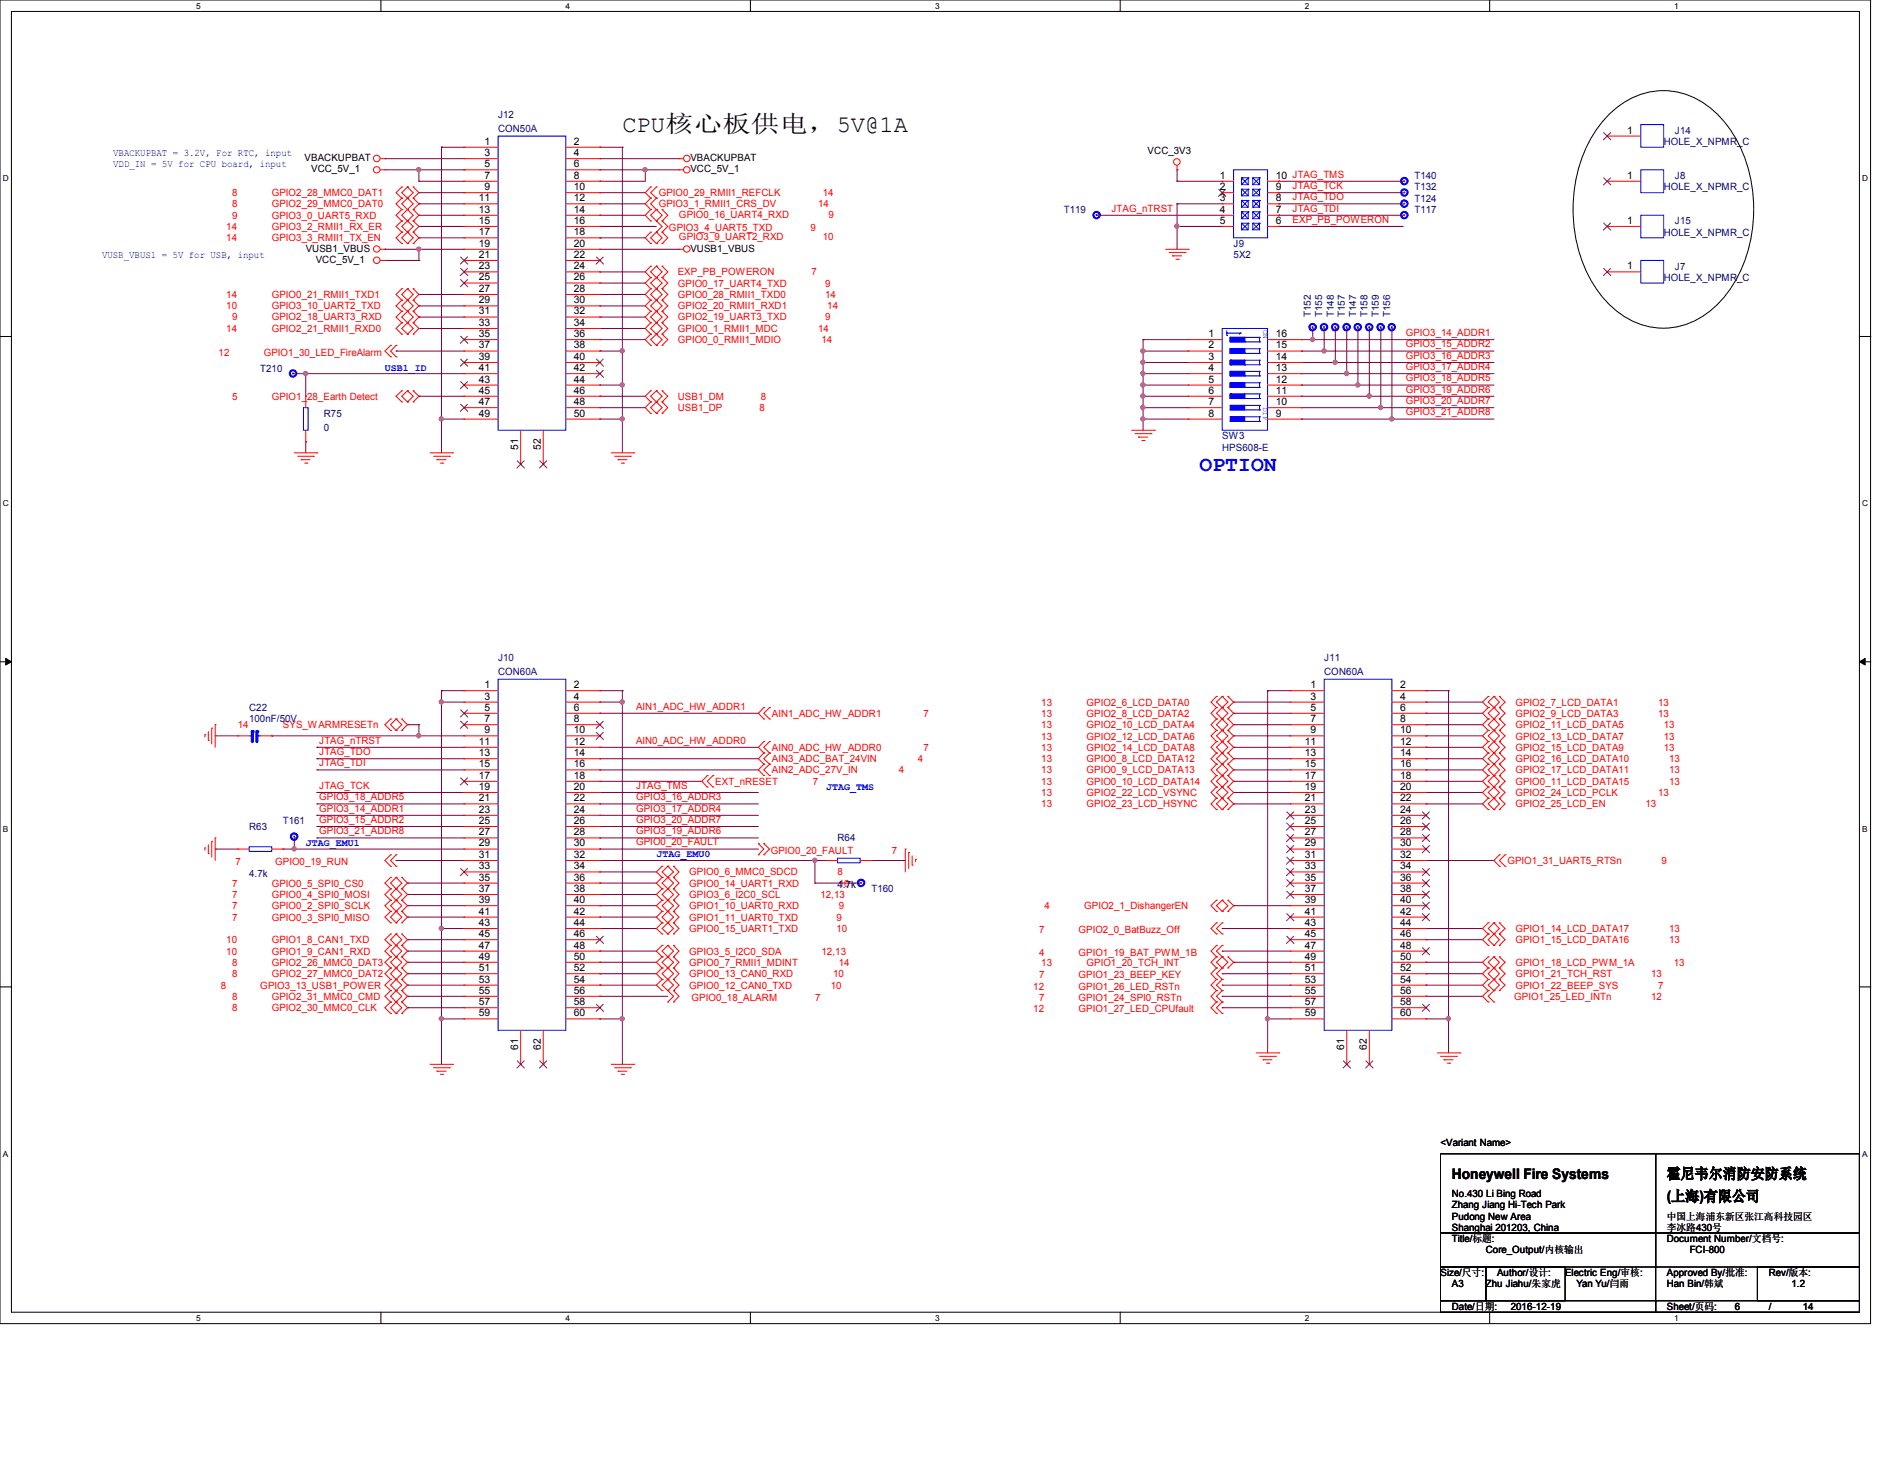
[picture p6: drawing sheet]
<svg xmlns="http://www.w3.org/2000/svg" width="279mm" height="216mm" viewBox="0 0 279 216" stroke-linecap="round" stroke-linejoin="round" font-family="sans-serif">
<defs><g id="words">
<text font-size="3.5" x="92.2" y="19.5">CPU核心板供电，5V@1A</text>
<text font-size="3.2" fill="#00f" x="177.7" y="69.7">OPTION</text>
<g font-size="2.2">
<text x="215.1" y="174.5">Honeywell Fire Systems</text>
<text x="246.9" y="174.5">霍尼韦尔消防安防系统</text>
<text x="246.9" y="177.9">(上海)有限公司</text>
</g>
<g font-size="1.5" fill="#000080">
<text x="73.8" y="17.5">J12</text>
<text x="73.8" y="19.5">CON50A</text>
<text x="246.5" y="21.5">HOLE_X_NPMR_C</text>
<text x="248.1" y="19.8">J14</text>
<text x="209.6" y="26.5">T140</text>
<text x="209.6" y="28.2">T132</text>
<text x="209.6" y="29.9">T124</text>
<text x="246.5" y="28.2">HOLE_X_NPMR_C</text>
<text x="248.1" y="26.5">J8</text>
<text x="157.6" y="31.5">T119</text>
<text x="209.6" y="31.5">T117</text>
<text x="246.5" y="34.9">HOLE_X_NPMR_C</text>
<text x="248.1" y="33.2">J15</text>
<text x="182.8" y="36.6">J9</text>
<text x="182.8" y="38.3">5X2</text>
<text x="246.5" y="41.6">HOLE_X_NPMR_C</text>
<text x="248.1" y="39.9">J7</text>
<text x="38.6" y="55">T210</text>
<text x="48" y="61.7">R75</text>
<text x="48" y="63.8">0</text>
<text x="181.1" y="65.1">SW3</text>
<text x="181.1" y="66.8">HPS608-E</text>
<text x="73.8" y="97.9">J10</text>
<text x="73.8" y="99.9">CON60A</text>
<text x="196.2" y="97.9">J11</text>
<text x="196.2" y="99.9">CON60A</text>
<text x="36.9" y="105.3">C22</text>
<text x="36.9" y="107">100nF/50V</text>
<text x="36.9" y="122.9">R63</text>
<text x="41.9" y="122.1">T161</text>
<text x="124.1" y="124.6">R64</text>
<text x="36.9" y="129.8">4.7k</text>
<text x="124.1" y="131.4">4.7k</text>
<text x="129.1" y="132.1">T160</text>
</g>
<g font-size="1.5" fill="#00f">
<text x="16.8" y="23">VBACKUPBAT = 3.2V, For RTC, input</text>
<text x="16.8" y="24.7">VDD_IN = 5V for CPU board, input</text>
<text x="15.1" y="38.1">VUSB_VBUS1 = 5V for USB, input</text>
<text x="57" y="54.9">USB1_ID</text>
<text x="122.4" y="116.9">JTAG_TMS</text>
<text x="45.3" y="125.3">JTAG_EMU1</text>
<text x="97.2" y="127">JTAG_EMU0</text>
</g>
<g font-size="1.5">
<text x="45.1" y="23.8">VBACKUPBAT</text>
<text x="71.8" y="21.4">1</text>
<text x="71.8" y="23.1">3</text>
<text x="85" y="21.4">2</text>
<text x="85" y="23.1">4</text>
<text x="102.3" y="23.8">VBACKUPBAT</text>
<text x="170" y="22.8">VCC_3V3</text>
<text x="241.1" y="19.8">1</text>
<text x="46.1" y="25.5">VCC_5V_1</text>
<text x="70.9" y="29.8">11</text>
<text x="71.8" y="24.8">5</text>
<text x="71.8" y="26.5">7</text>
<text x="71.8" y="28.2">9</text>
<text x="85" y="24.8">6</text>
<text x="85" y="26.5">8</text>
<text x="85" y="28.2">10</text>
<text x="85" y="29.8">12</text>
<text x="102.3" y="25.5">VCC_5V_1</text>
<text x="180.7" y="26.5">1</text>
<text x="180.7" y="28.2">2</text>
<text x="180.7" y="29.8">3</text>
<text x="189" y="29.8">8</text>
<text x="189" y="28.2">9</text>
<text x="189" y="26.5">10 JTAG_TMS</text>
<text x="241.1" y="26.5">1</text>
<text x="70.9" y="31.5">13</text>
<text x="70.9" y="33.1">15</text>
<text x="70.9" y="34.8">17</text>
<text x="85" y="31.5">14</text>
<text x="85" y="33.1">16</text>
<text x="85" y="34.8">18</text>
<text x="180.7" y="31.5">4</text>
<text x="180.7" y="33.1">5</text>
<text x="189" y="33.1">6</text>
<text x="189" y="31.5">7</text>
<text x="241.1" y="33.1">1</text>
<text x="45.3" y="37.3">VUSB1_VBUS</text>
<text x="46.8" y="38.9">VCC_5V_1</text>
<text x="70.9" y="36.5">19</text>
<text x="70.9" y="38.2">21</text>
<text x="70.9" y="39.9">23</text>
<text x="70.9" y="41.5">25</text>
<text x="85" y="36.5">20</text>
<text x="85" y="38.2">22</text>
<text x="85" y="39.9">24</text>
<text x="85" y="41.5">26</text>
<text x="102.3" y="37.3">VUSB1_VBUS</text>
<text x="241.1" y="39.9">1</text>
<text x="70.9" y="43.2">27</text>
<text x="70.9" y="44.9">29</text>
<text x="70.9" y="46.6">31</text>
<text x="85" y="43.2">28</text>
<text x="85" y="44.9">30</text>
<text x="85" y="46.6">32</text>
<text x="70.9" y="48.3">33</text>
<text x="70.9" y="49.9">35</text>
<text x="70.9" y="51.6">37</text>
<text x="70.9" y="53.3">39</text>
<text x="85" y="48.3">34</text>
<text x="85" y="49.9">36</text>
<text x="85" y="51.6">38</text>
<text x="85" y="53.3">40</text>
<text x="179" y="49.9">1</text>
<text x="179" y="51.6">2</text>
<text x="179" y="53.3">3</text>
<text x="189" y="49.9">16</text>
<text x="189" y="51.6">15</text>
<text x="189" y="53.3">14</text>
<text x="70.9" y="54.9">41</text>
<text x="70.9" y="56.6">43</text>
<text x="70.9" y="58.3">45</text>
<text x="70.9" y="60">47</text>
<text x="85" y="54.9">42</text>
<text x="85" y="56.6">44</text>
<text x="85" y="58.3">46</text>
<text x="85" y="60">48</text>
<text x="179" y="54.9">4</text>
<text x="179" y="56.6">5</text>
<text x="179" y="58.3">6</text>
<text x="179" y="60">7</text>
<text x="189" y="56.6">12</text>
<text x="189" y="58.3">11</text>
<text x="189" y="60">10</text>
<text x="189" y="54.9">13</text>
<text x="70.9" y="61.7">49</text>
<text x="85" y="61.7">50</text>
<text x="179" y="61.7">8</text>
<text x="189" y="61.7">9</text>
<text x="76.8" y="66.6" transform="rotate(-90 76.8 66.6)">51</text>
<text x="80.1" y="66.6" transform="rotate(-90 80.1 66.6)">52</text>
<text x="71.8" y="101.9">1</text>
<text x="85" y="101.9">2</text>
<text x="194.2" y="101.9">1</text>
<text x="207.4" y="101.9">2</text>
<text x="71.8" y="103.6">3</text>
<text x="71.8" y="105.2">5</text>
<text x="71.8" y="106.9">7</text>
<text x="85" y="103.6">4</text>
<text x="85" y="105.2">6</text>
<text x="85" y="106.9">8</text>
<text x="194.2" y="103.6">3</text>
<text x="194.2" y="105.2">5</text>
<text x="194.2" y="106.9">7</text>
<text x="207.4" y="103.6">4</text>
<text x="207.4" y="105.2">6</text>
<text x="207.4" y="106.9">8</text>
<text x="70.9" y="110.3">11</text>
<text x="70.9" y="112">13</text>
<text x="70.9" y="113.6">15</text>
<text x="71.8" y="108.6">9</text>
<text x="85" y="108.6">10</text>
<text x="85" y="110.3">12</text>
<text x="85" y="112">14</text>
<text x="85" y="113.6">16</text>
<text x="193.3" y="110.3">11</text>
<text x="193.3" y="112">13</text>
<text x="193.3" y="113.6">15</text>
<text x="194.2" y="108.6">9</text>
<text x="207.4" y="108.6">10</text>
<text x="207.4" y="110.3">12</text>
<text x="207.4" y="112">14</text>
<text x="207.4" y="113.6">16</text>
<text x="70.9" y="115.3">17</text>
<text x="70.9" y="117">19</text>
<text x="70.9" y="118.7">21</text>
<text x="85" y="115.3">18</text>
<text x="85" y="117">20</text>
<text x="85" y="118.7">22</text>
<text x="193.3" y="115.3">17</text>
<text x="193.3" y="117">19</text>
<text x="193.3" y="118.7">21</text>
<text x="207.4" y="115.3">18</text>
<text x="207.4" y="117">20</text>
<text x="207.4" y="118.7">22</text>
<text x="70.9" y="120.4">23</text>
<text x="70.9" y="122">25</text>
<text x="70.9" y="123.7">27</text>
<text x="70.9" y="125.3">29</text>
<text x="85" y="120.4">24</text>
<text x="85" y="122">26</text>
<text x="85" y="123.7">28</text>
<text x="85" y="125.3">30</text>
<text x="193.3" y="120.4">23</text>
<text x="193.3" y="122">25</text>
<text x="193.3" y="123.7">27</text>
<text x="193.3" y="125.3">29</text>
<text x="207.4" y="120.4">24</text>
<text x="207.4" y="122">26</text>
<text x="207.4" y="123.7">28</text>
<text x="207.4" y="125.3">30</text>
<text x="70.9" y="127">31</text>
<text x="70.9" y="128.7">33</text>
<text x="70.9" y="130.4">35</text>
<text x="85" y="127">32</text>
<text x="85" y="128.7">34</text>
<text x="85" y="130.4">36</text>
<text x="193.3" y="127">31</text>
<text x="193.3" y="128.7">33</text>
<text x="193.3" y="130.4">35</text>
<text x="207.4" y="127">32</text>
<text x="207.4" y="128.7">34</text>
<text x="207.4" y="130.4">36</text>
<text x="70.9" y="132.1">37</text>
<text x="70.9" y="133.7">39</text>
<text x="70.9" y="135.4">41</text>
<text x="70.9" y="137.1">43</text>
<text x="85" y="132.1">38</text>
<text x="85" y="133.7">40</text>
<text x="85" y="135.4">42</text>
<text x="85" y="137.1">44</text>
<text x="193.3" y="132.1">37</text>
<text x="193.3" y="133.7">39</text>
<text x="193.3" y="135.4">41</text>
<text x="193.3" y="137.1">43</text>
<text x="207.4" y="132.1">38</text>
<text x="207.4" y="133.7">40</text>
<text x="207.4" y="135.4">42</text>
<text x="207.4" y="137.1">44</text>
<text x="70.9" y="138.8">45</text>
<text x="70.9" y="140.5">47</text>
<text x="70.9" y="142.1">49</text>
<text x="70.9" y="143.8">51</text>
<text x="85" y="138.8">46</text>
<text x="85" y="140.5">48</text>
<text x="85" y="142.1">50</text>
<text x="85" y="143.8">52</text>
<text x="193.3" y="138.8">45</text>
<text x="193.3" y="140.5">47</text>
<text x="193.3" y="142.1">49</text>
<text x="193.3" y="143.8">51</text>
<text x="207.4" y="138.8">46</text>
<text x="207.4" y="140.5">48</text>
<text x="207.4" y="142.1">50</text>
<text x="207.4" y="143.8">52</text>
<text x="70.9" y="145.5">53</text>
<text x="70.9" y="147.2">55</text>
<text x="70.9" y="148.8">57</text>
<text x="85" y="145.5">54</text>
<text x="85" y="147.2">56</text>
<text x="85" y="148.8">58</text>
<text x="193.3" y="145.5">53</text>
<text x="193.3" y="147.2">55</text>
<text x="193.3" y="148.8">57</text>
<text x="207.4" y="145.5">54</text>
<text x="207.4" y="147.2">56</text>
<text x="207.4" y="148.8">58</text>
<text x="70.9" y="150.5">59</text>
<text x="76.8" y="155.4" transform="rotate(-90 76.8 155.4)">61</text>
<text x="80.1" y="155.4" transform="rotate(-90 80.1 155.4)">62</text>
<text x="85" y="150.5">60</text>
<text x="193.3" y="150.5">59</text>
<text x="199.1" y="155.4" transform="rotate(-90 199.1 155.4)">61</text>
<text x="202.5" y="155.4" transform="rotate(-90 202.5 155.4)">62</text>
<text x="207.4" y="150.5">60</text>
<text x="213.4" y="169.7">&lt;Variant Name&gt;</text>
<text x="215.1" y="177.2">No.430 Li Bing Road</text>
<text x="215.1" y="178.9">Zhang Jiang Hi-Tech Park</text>
<text x="215.1" y="183.9">Title/标题:</text>
<text x="215.1" y="180.6">Pudong New Area</text>
<text x="215.1" y="182.2">Shanghai 201203, China</text>
<text x="220.1" y="185.6">Core_Output/内核输出</text>
<text x="246.9" y="182.2">李冰路430号</text>
<text x="246.9" y="180.6">中国上海浦东新区张江高科技园区</text>
<text x="246.9" y="183.9">Document Number/文档号:</text>
<text x="250.3" y="185.6">FCI-800</text>
<text x="213.4" y="189">Size/尺寸:</text>
<text x="215.1" y="190.6">A3</text>
<text x="220.1" y="190.6">Zhu Jiahu/朱家虎</text>
<text x="221.8" y="189">Author/设计:</text>
<text x="231.9" y="189">Electric Eng/审核:</text>
<text x="233.6" y="190.6">Yan Yu/闫雨</text>
<text x="246.9" y="189">Approved By/批准:</text>
<text x="246.9" y="190.6">Han Bin/韩斌</text>
<text x="262.1" y="189">Rev/版本:</text>
<text x="265.4" y="190.6">1.2</text>
<text x="215.1" y="194">Date/日期:</text>
<text x="223.8" y="194">2016-12-19</text>
<text x="246.9" y="194">Sheet/页码:</text>
<text x="257" y="194">6</text>
<text x="262.1" y="194">/</text>
<text x="267.1" y="194">14</text>
</g>
<g font-size="1.5" fill="#f00">
<text x="34.4" y="29">8</text>
<text x="40.3" y="29">GPIO2_28_MMC0_DAT1</text>
<text x="97.6" y="29">GPIO0_29_RMII1_REFCLK</text>
<text x="121.9" y="29">14</text>
<text x="191.5" y="28">JTAG_TCK</text>
<text x="191.5" y="29.6">JTAG_TDO</text>
<text x="33.5" y="35.7">14</text>
<text x="33.5" y="34.1">14</text>
<text x="34.4" y="30.7">8</text>
<text x="34.4" y="32.4">9</text>
<text x="40.3" y="30.7">GPIO2_29_MMC0_DAT0</text>
<text x="40.3" y="35.7">GPIO3_3_RMII1_TX_EN</text>
<text x="40.3" y="34.1">GPIO3_2_RMII1_RX_ER</text>
<text x="40.3" y="32.4">GPIO3_0_UART5_RXD</text>
<text x="97.6" y="30.7">GPIO3_1_RMII1_CRS_DV</text>
<text x="99.1" y="34.2">GPIO3_4_UART5_TXD</text>
<text x="100.6" y="35.6">GPIO3_9_UART2_RXD</text>
<text x="100.6" y="32.2">GPIO0_16_UART4_RXD</text>
<text x="120.1" y="34.2">9</text>
<text x="121.2" y="30.7">14</text>
<text x="121.9" y="35.6">10</text>
<text x="122.7" y="32.2">9</text>
<text x="164.6" y="31.3">JTAG_nTRST</text>
<text x="191.5" y="31.3">JTAG_TDI</text>
<text x="191.5" y="33">EXP_PB_POWERON</text>
<text x="100.4" y="40.8">EXP_PB_POWERON</text>
<text x="120.2" y="40.8">7</text>
<text x="33.5" y="45.8">10</text>
<text x="33.5" y="44.1">14</text>
<text x="34.4" y="47.5">9</text>
<text x="40.3" y="45.8">GPIO3_10_UART2_TXD</text>
<text x="40.3" y="44.1">GPIO0_21_RMII1_TXD1</text>
<text x="40.3" y="47.5">GPIO2_18_UART3_RXD</text>
<text x="100.4" y="45.8">GPIO2_20_RMII1_RXD1</text>
<text x="100.4" y="47.5">GPIO2_19_UART3_TXD</text>
<text x="100.4" y="44.1">GPIO0_28_RMII1_TXD0</text>
<text x="100.4" y="42.5">GPIO0_17_UART4_TXD</text>
<text x="122.2" y="47.5">9</text>
<text x="122.2" y="44.1">14</text>
<text x="122.2" y="42.5">9</text>
<text x="122.6" y="45.8">14</text>
<text x="32.4" y="52.7">12</text>
<text x="33.5" y="49.1">14</text>
<text x="39.1" y="52.7">GPIO1_30_LED_FireAlarm</text>
<text x="40.3" y="49.1">GPIO2_21_RMII1_RXD0</text>
<text x="100.4" y="50.8">GPIO0_0_RMII1_MDIO</text>
<text x="100.4" y="49.1">GPIO0_1_RMII1_MDC</text>
<text x="121.2" y="49.1">14</text>
<text x="121.7" y="50.8">14</text>
<text x="208.2" y="51.4">GPIO3_15_ADDR2</text>
<text x="208.2" y="49.7">GPIO3_14_ADDR1</text>
<text x="208.2" y="53.1">GPIO3_16_ADDR3</text>
<text x="34.4" y="59.2">5</text>
<text x="40.3" y="59.2">GPIO1_28_Earth Detect</text>
<text x="100.4" y="59.2">USB1_DM</text>
<text x="112.7" y="59.2">8</text>
<text x="208.2" y="56.5">GPIO3_18_ADDR5</text>
<text x="208.2" y="58.1">GPIO3_19_ADDR6</text>
<text x="208.2" y="59.8">GPIO3_20_ADDR7</text>
<text x="208.2" y="54.8">GPIO3_17_ADDR4</text>
<text x="100.4" y="60.9">USB1_DP</text>
<text x="112.5" y="60.9">8</text>
<text x="208.2" y="61.5">GPIO3_21_ADDR8</text>
<text x="35.2" y="107.8">14</text>
<text x="41.9" y="107.8">SYS_WARMRESETn</text>
<text x="94.2" y="105.1">AIN1_ADC_HW_ADDR1</text>
<text x="114.3" y="106.1">AIN1_ADC_HW_ADDR1</text>
<text x="136.8" y="106.1">7</text>
<text x="154.3" y="104.5">13</text>
<text x="154.3" y="106.1">13</text>
<text x="154.3" y="107.8">13</text>
<text x="161" y="104.5">GPIO2_6_LCD_DATA0</text>
<text x="161" y="106.1">GPIO2_8_LCD_DATA2</text>
<text x="161" y="107.8">GPIO2_10_LCD_DATA4</text>
<text x="224.5" y="104.5">GPIO2_7_LCD_DATA1</text>
<text x="224.5" y="106.1">GPIO2_9_LCD_DATA3</text>
<text x="224.5" y="107.8">GPIO2_11_LCD_DATA5</text>
<text x="245.6" y="104.5">13</text>
<text x="245.6" y="106.1">13</text>
<text x="246.5" y="107.8">13</text>
<text x="47.3" y="110.1">JTAG_nTRST</text>
<text x="47.3" y="111.8">JTAG_TDO</text>
<text x="47.3" y="113.5">JTAG_TDI</text>
<text x="94.2" y="110.1">AIN0_ADC_HW_ADDR0</text>
<text x="114.3" y="111.2">AIN0_ADC_HW_ADDR0</text>
<text x="114.3" y="112.9">AIN3_ADC_BAT_24VIN</text>
<text x="136" y="112.9">4</text>
<text x="136.8" y="111.2">7</text>
<text x="154.3" y="111.2">13</text>
<text x="154.3" y="109.5">13</text>
<text x="154.3" y="112.9">13</text>
<text x="161" y="111.2">GPIO2_14_LCD_DATA8</text>
<text x="161" y="109.5">GPIO2_12_LCD_DATA6</text>
<text x="161" y="112.9">GPIO0_8_LCD_DATA12</text>
<text x="224.5" y="111.2">GPIO2_15_LCD_DATA9</text>
<text x="224.5" y="109.5">GPIO2_13_LCD_DATA7</text>
<text x="224.5" y="112.9">GPIO2_16_LCD_DATA10</text>
<text x="246.5" y="111.2">13</text>
<text x="246.5" y="109.5">13</text>
<text x="247.3" y="112.9">13</text>
<text x="47.3" y="118.5">GPIO3_18_ADDR5</text>
<text x="47.3" y="116.8">JTAG_TCK</text>
<text x="94.2" y="118.5">GPIO3_16_ADDR3</text>
<text x="94.2" y="116.8">JTAG_TMS</text>
<text x="106" y="116.2">EXT_nRESET</text>
<text x="114.3" y="114.5">AIN2_ADC_27V_IN</text>
<text x="120.4" y="116.2">7</text>
<text x="133.1" y="114.5">4</text>
<text x="154.3" y="117.9">13</text>
<text x="154.3" y="119.5">13</text>
<text x="154.3" y="114.5">13</text>
<text x="154.3" y="116.2">13</text>
<text x="161" y="117.9">GPIO2_22_LCD_VSYNC</text>
<text x="161" y="119.5">GPIO2_23_LCD_HSYNC</text>
<text x="161" y="114.5">GPIO0_9_LCD_DATA13</text>
<text x="161" y="116.2">GPIO0_10_LCD_DATA14</text>
<text x="224.5" y="117.9">GPIO2_24_LCD_PCLK</text>
<text x="224.5" y="119.5">GPIO2_25_LCD_EN</text>
<text x="224.5" y="114.5">GPIO2_17_LCD_DATA11</text>
<text x="224.5" y="116.2">GPIO0_11_LCD_DATA15</text>
<text x="243.8" y="119.5">13</text>
<text x="245.6" y="117.9">13</text>
<text x="247.3" y="114.5">13</text>
<text x="247.3" y="116.2">13</text>
<text x="47.3" y="123.5">GPIO3_21_ADDR8</text>
<text x="47.3" y="120.2">GPIO3_14_ADDR1</text>
<text x="47.3" y="121.8">GPIO3_15_ADDR2</text>
<text x="94.2" y="121.8">GPIO3_20_ADDR7</text>
<text x="94.2" y="120.2">GPIO3_17_ADDR4</text>
<text x="94.2" y="123.5">GPIO3_19_ADDR6</text>
<text x="94.2" y="125.2">GPIO0_20_FAULT</text>
<text x="34.4" y="131.3">7</text>
<text x="34.9" y="128.1">7</text>
<text x="40.3" y="131.3">GPIO0_5_SPI0_CS0</text>
<text x="40.8" y="128.1">GPIO0_19_RUN</text>
<text x="102.1" y="131.3">GPIO0_14_UART1_RXD</text>
<text x="102.1" y="129.6">GPIO0_6_MMC0_SDCD</text>
<text x="114.2" y="126.5">GPIO0_20_FAULT</text>
<text x="124.1" y="129.6">8</text>
<text x="124.3" y="131.3">10</text>
<text x="132.1" y="126.5">7</text>
<text x="223.3" y="127.9">GPIO1_31_UART5_RTSn</text>
<text x="246.1" y="127.9">9</text>
<text x="34.4" y="133">7</text>
<text x="34.4" y="134.7">7</text>
<text x="34.4" y="136.3">7</text>
<text x="40.3" y="133">GPIO0_4_SPI0_MOSI</text>
<text x="40.3" y="134.7">GPIO0_2_SPI0_SCLK</text>
<text x="40.3" y="136.3">GPIO0_3_SPI0_MISO</text>
<text x="102.1" y="133">GPIO3_6_I2C0_SCL</text>
<text x="102.1" y="134.7">GPIO1_10_UART0_RXD</text>
<text x="102.1" y="136.3">GPIO1_11_UART0_TXD</text>
<text x="121.5" y="133">12,13</text>
<text x="123.9" y="136.3">9</text>
<text x="124.3" y="134.7">9</text>
<text x="154.7" y="134.7">4</text>
<text x="160.6" y="134.7">GPIO2_1_DishangerEN</text>
<text x="33.5" y="139.7">10</text>
<text x="33.5" y="141.4">10</text>
<text x="34.4" y="143">8</text>
<text x="40.3" y="139.7">GPIO1_8_CAN1_TXD</text>
<text x="40.3" y="141.4">GPIO1_9_CAN1_RXD</text>
<text x="40.3" y="143">GPIO2_26_MMC0_DAT3</text>
<text x="102.1" y="143">GPIO0_7_RMII1_MDINT</text>
<text x="102.1" y="138">GPIO0_15_UART1_TXD</text>
<text x="102.1" y="141.4">GPIO3_5_I2C0_SDA</text>
<text x="121.7" y="141.4">12,13</text>
<text x="123.9" y="138">10</text>
<text x="124.3" y="143">14</text>
<text x="153.9" y="141.5">4</text>
<text x="153.9" y="138.2">7</text>
<text x="154.3" y="143">13</text>
<text x="159.8" y="141.5">GPIO1_19_BAT_PWM_1B</text>
<text x="159.8" y="138.2">GPIO2_0_BatBuzz_Off</text>
<text x="161" y="143">GPIO1_20_TCH_INT</text>
<text x="224.5" y="138">GPIO1_14_LCD_DATA17</text>
<text x="224.5" y="139.7">GPIO1_15_LCD_DATA16</text>
<text x="224.5" y="143">GPIO1_18_LCD_PWM_1A</text>
<text x="247.3" y="138">13</text>
<text x="247.3" y="139.7">13</text>
<text x="248" y="143">13</text>
<text x="32.7" y="146.4">8</text>
<text x="34.4" y="144.7">8</text>
<text x="34.4" y="148">8</text>
<text x="34.4" y="149.7">8</text>
<text x="38.6" y="146.4">GPIO3_13_USB1_POWER</text>
<text x="40.3" y="144.7">GPIO2_27_MMC0_DAT2</text>
<text x="40.3" y="148">GPIO2_31_MMC0_CMD</text>
<text x="40.3" y="149.7">GPIO2_30_MMC0_CLK</text>
<text x="102.1" y="146.4">GPIO0_12_CAN0_TXD</text>
<text x="102.1" y="144.7">GPIO0_13_CAN0_RXD</text>
<text x="102.5" y="148.2">GPIO0_18_ALARM</text>
<text x="120.7" y="148.2">7</text>
<text x="123.1" y="146.4">10</text>
<text x="123.4" y="144.7">10</text>
<text x="153.1" y="146.6">12</text>
<text x="153.1" y="149.9">12</text>
<text x="153.9" y="148.2">7</text>
<text x="153.9" y="144.9">7</text>
<text x="159.8" y="148.2">GPIO1_24_SPI0_RSTn</text>
<text x="159.8" y="144.9">GPIO1_23_BEEP_KEY</text>
<text x="159.8" y="146.6">GPIO1_26_LED_RSTn</text>
<text x="159.8" y="149.9">GPIO1_27_LED_CPUfault</text>
<text x="224.3" y="148">GPIO1_25_LED_INTn</text>
<text x="224.5" y="146.4">GPIO1_22_BEEP_SYS</text>
<text x="224.5" y="144.7">GPIO1_21_TCH_RST</text>
<text x="244.6" y="148">12</text>
<text x="244.6" y="144.7">13</text>
<text x="245.6" y="146.4">7</text>
</g>
<g font-size="1.4" fill="#000080">
<text x="194.2" y="46.9" transform="rotate(-90 194.2 46.9)">T152</text>
<text x="195.9" y="46.9" transform="rotate(-90 195.9 46.9)">T155</text>
<text x="197.6" y="46.9" transform="rotate(-90 197.6 46.9)">T148</text>
<text x="199.2" y="46.9" transform="rotate(-90 199.2 46.9)">T157</text>
<text x="200.9" y="46.9" transform="rotate(-90 200.9 46.9)">T147</text>
<text x="202.6" y="46.9" transform="rotate(-90 202.6 46.9)">T158</text>
<text x="204.3" y="46.9" transform="rotate(-90 204.3 46.9)">T159</text>
<text x="206" y="46.9" transform="rotate(-90 206 46.9)">T156</text>
</g>
<g font-size="1.2">
<text x="29" y="1.3">5</text>
<text x="83.8" y="1.3">4</text>
<text x="138.5" y="1.3">3</text>
<text x="193.3" y="1.3">2</text>
<text x="248" y="1.3">1</text>
<text x=".4" y="26.8">D</text>
<text x="275.9" y="26.8">D</text>
<text x=".4" y="75">C</text>
<text x="275.9" y="75">C</text>
<text x=".4" y="123.1">B</text>
<text x="275.9" y="123.1">B</text>
<text x=".4" y="171.3">A</text>
<text x="275.9" y="171.3">A</text>
<text x="29" y="195.6">5</text>
<text x="83.8" y="195.6">4</text>
<text x="138.5" y="195.6">3</text>
<text x="193.3" y="195.6">2</text>
<text x="248" y="195.6">1</text>
</g>
<g font-size="1.1" fill="#00f">
<text x="187.1" y="48.8" transform="rotate(90 187.1 48.8)">ON</text>
<text x="187.1" y="60.2" transform="rotate(90 187.1 60.2)">DIP</text>
</g>
</g></defs>
<path d="M0 0h277.1v196h-277.1zM1.7 1.7h273.8v192.6h-273.8z" fill="none" stroke="#000" stroke-width=".15"/>
<g fill="#fff">
<path d="M29 .1h.7v1.4h-.7z"/>
<path d="M29 194.4h.7v1.4h-.7z"/>
</g>
<path d="M56.4 0v1.7M56.4 194.3v1.7" fill="none" stroke="#000" stroke-width=".15"/>
<g fill="#fff">
<path d="M83.8 .1h.6v1.4h-.6z"/>
<path d="M83.8 194.4h.6v1.4h-.6z"/>
</g>
<path d="M111.2 0v1.7M111.2 194.3v1.7" fill="none" stroke="#000" stroke-width=".15"/>
<g fill="#fff">
<path d="M138.5 .1h.6v1.4h-.6z"/>
<path d="M138.5 194.4h.6v1.4h-.6z"/>
</g>
<path d="M165.9 0v1.7M165.9 194.3v1.7" fill="none" stroke="#000" stroke-width=".15"/>
<g fill="#fff">
<path d="M193.3 .1h.6v1.4h-.6z"/>
<path d="M193.3 194.4h.6v1.4h-.6z"/>
</g>
<path d="M220.7 0v1.7M220.7 194.3v1.7" fill="none" stroke="#000" stroke-width=".15"/>
<g fill="#fff">
<path d="M248 .1h.7v1.4h-.7z"/>
<path d="M248 194.4h.7v1.4h-.7z"/>
<path d="M.4 25.7h.9v1.4h-.9z"/>
<path d="M275.9 25.7h.8v1.4h-.8z"/>
<path d="M.4 73.8h.9v1.4h-.9z"/>
<path d="M275.9 73.8h.8v1.4h-.8z"/>
</g>
<path d="M0 49.8h1.7M275.5 49.8h1.7" fill="none" stroke="#000" stroke-width=".15"/>
<g fill="#fff">
<path d="M.4 122h.8v1.4h-.8z"/>
<path d="M275.9 122h.7v1.4h-.7z"/>
</g>
<path d="M0 98h1.7M275.5 98h1.7" fill="none" stroke="#000" stroke-width=".15"/>
<path d="M.8 97.5l.9 .5-.9 .5zM275.5 98l.8-.5v1z" fill="#000" stroke="#000" stroke-width=".15"/>
<g fill="#fff">
<path d="M.4 170.1h.8v1.4h-.8z"/>
<path d="M275.9 170.1h.7v1.4h-.7z"/>
</g>
<g fill="none" stroke="#000" stroke-width=".15">
<path d="M237.9 17.4a11 11 0 0 1 13.7-2.6 16.6 16.6 0 0 1 7.6 11 21.2 21.2 0 0 1-4.3 18.8 10.9 10.9 0 0 1-13.7 2.6 16.6 16.6 0 0 1-7.6-11 21.7 21.7 0 0 1 3.4-17.6zM0 146.1h1.7M275.5 146.1h1.7M213.4 170.9h31.9v11.7h-31.9zM245.3 170.9h30.2v11.7h-30.2zM213.4 182.6h31.9v5h-31.9zM213.4 187.6h6.7v5h-6.7zM213.4 192.6h31.9v1.7h-31.9zM220.1 187.6h11.8v5h-11.8zM245.3 192.6h30.2v1.7h-30.2zM245.3 182.6h30.2v5h-30.2zM245.3 192.6h.1"/>
<path d="M245.3 187.6v5M260.3 187.6h15.2v5h-15.2z"/>
</g>
<g fill="none" stroke="#800040" stroke-width=".15">
<path d="M57 23.5h.1M57 36.9h.1M57 38.6h5.1M57 25.1h11.7M57 36.9h11.7M57 23.5h11.7M62.1 38.6h.1M62.1 25.1h.1M62.1 36.9h.1M62.1 28.5h.1M62.1 33.5h.1M62.1 35.2h.1"/>
<path d="M62.1 30.2h.1M62.1 26.8h.1M62.1 31.9h.1M62.1 30.2h6.6M62.1 33.5h6.6M62.1 26.8h6.6M62.1 31.9h6.6M62.1 28.5h6.6M62.1 25.1v1.7M62.1 36.9v1.7M62.1 35.2h6.6M65.4 21.8h.1"/>
<path d="M65.4 21.8v45.3M65.4 21.8h3.3M68.7 25.1h.1M88.9 21.8h.1M88.9 25.1h.1M88.9 35.2h.1M88.9 36.9h.1M88.9 33.5h.1M88.9 28.5h.1M88.9 30.2h.1M88.9 23.5h.1M88.9 26.8h.1"/>
<path d="M88.9 31.9h.1M88.9 21.8h3.3M88.9 30.2h6.7M88.9 33.5h8.3M88.9 31.9h6.7M88.9 28.5h6.7M88.9 25.1h11.7M88.9 36.9h11.7M88.9 23.5h11.7M88.9 35.2h6.7M92.2 21.8h.1M92.2 21.8v45.3"/>
<path d="M95.6 25.1h.1M95.6 25.1v1.7h-6.7M162.6 31.9h.1M162.6 31.9h18.5M174.4 30.2h.1M174.4 33.5h.1M174.4 26.8h.1M174.4 25.1h.1M174.4 30.2h6.7M174.4 25.1v1.7M174.4 30.2v6.7M174.4 33.5h6.7"/>
<path d="M174.4 26.8h6.7M189.4 26.8h.1M189.4 28.5h.1M189.4 30.2h.1M189.4 31.9h.1M189.4 33.5h.1M189.4 30.2h18.5M189.4 33.5h18.5M189.4 26.8h18.5M189.4 31.9h18.5M189.4 28.5h18.5M43.6 55.3h25.1"/>
<path d="M45.3 58.7h.1M45.3 55.3h.1M45.3 55.3v3.4M58.7 52h.1M58.7 52h10M62.1 45.3h.1M62.1 43.6h.1M62.1 48.6h.1M62.1 46.9h.1M62.1 58.7h.1M62.1 58.7h6.6M62.1 45.3h6.6"/>
<path d="M62.1 43.6h6.6M62.1 48.6h6.6M62.1 46.9h6.6M88.9 52h.1M88.9 57h.1M88.9 40.3h.1M88.9 45.3h.1M88.9 48.6h.1M88.9 50.3h.1M88.9 58.7h.1M88.9 46.9h.1M88.9 43.6h.1"/>
<path d="M88.9 41.9h.1M88.9 52h3.3M88.9 57h3.3M88.9 50.3h6.7M88.9 58.7h6.7M88.9 45.3h6.7M88.9 43.6h6.7M88.9 48.6h6.7M88.9 46.9h6.7M88.9 40.3h6.7M88.9 41.9h6.7M92.2 57h.1"/>
<path d="M92.2 52h.1M169.3 50.3h.1M169.3 55.3h.1M169.3 52h.1M169.3 58.7h.1M169.3 57h.1M169.3 53.7h.1M169.3 52h6.7M169.3 57h6.7M169.3 50.3v13.4M169.3 50.3h6.7M169.3 55.3h6.7"/>
<path d="M169.3 53.7h6.7M169.3 58.7h6.7M192.8 50.3h.1M192.8 55.3h.1M192.8 52h.1M192.8 53.7h.1M192.8 58.7h.1M192.8 57h.1M192.8 52h28.5M192.8 57h28.5M192.8 50.3h28.5M192.8 55.3h28.5"/>
<path d="M192.8 53.7h28.5M192.8 58.7h28.5M194.5 48.6h.1M194.5 50.3h.1M194.5 48.6v1.7M196.2 52h.1M196.2 48.6h.1M196.2 48.6v3.4M197.8 48.6h.1M197.8 53.7h.1M197.8 48.6v5.1M199.5 48.6h.1"/>
<path d="M199.5 55.3h.1M199.5 48.6v6.7M201.2 57h.1M201.2 48.6h.1M201.2 48.6v8.4M202.9 58.7h.1M202.9 48.6h.1M202.9 48.6v10.1M204.6 48.6h.1M204.6 48.6v11.8M206.2 48.6h.1M206.2 48.6v13.5"/>
<path d="M45.3 65.4h.1M45.3 65.4v1.7M65.4 62.1h.1M65.4 62.1h3.3M88.9 62.1h.1M88.9 60.4h.1M88.9 62.1h3.3M88.9 60.4h6.7M92.2 62.1h.1M169.3 60.4h.1M169.3 62.1h.1M169.3 62.1h6.7"/>
<path d="M169.3 60.4h6.7M192.8 60.4h.1M192.8 62.1h.1M192.8 62.1h28.5M192.8 60.4h28.5M204.6 60.4h.1M206.2 62.1h.1M31.9 109h.1M31.9 109h3.3M40.3 109h.1M40.3 109h28.4M46.9 119h.1"/>
<path d="M46.9 110.7h.1M46.9 112.4h.1M46.9 114h.1M46.9 117.3h.1M46.9 119h21.8M46.9 110.7h21.8M46.9 112.4h21.8M46.9 114h21.8M46.9 117.3h21.8M60.4 107.3h.1M60.4 107.3h1.7M62.1 107.3h.1"/>
<path d="M62.1 109h.1M62.1 107.3v1.7M65.4 102.3h.1M65.4 104h.1M65.4 102.3v55.3M65.4 102.3h3.3M65.4 104h3.3M88.9 102.3h.1M88.9 104h.1M88.9 115.7h.1M88.9 119h.1M88.9 110.7h.1"/>
<path d="M88.9 114h.1M88.9 117.3h.1M88.9 105.6h.1M88.9 112.4h.1M88.9 102.3h3.3M88.9 104h3.3M88.9 119h23.5M88.9 110.7h23.5M88.9 112.4h23.5M88.9 114h23.5M88.9 117.3h23.5M88.9 115.7h15.1"/>
<path d="M88.9 105.6h23.5M92.2 102.3h.1M92.2 104h.1M92.2 102.3v55.3M182.8 110.7h.1M182.8 104h.1M182.8 105.6h.1M182.8 107.3h.1M182.8 109h.1M182.8 114h.1M182.8 115.7h.1M182.8 112.4h.1"/>
<path d="M182.8 119h.1M182.8 117.3h.1M182.8 104h8.3M182.8 119h8.3M182.8 109h8.3M182.8 110.7h8.3M182.8 107.3h8.3M182.8 112.4h8.3M182.8 114h8.3M182.8 117.3h8.3M182.8 115.7h8.3M182.8 105.6h8.3"/>
<path d="M187.8 102.3h.1M187.8 102.3h3.3M187.8 102.3v53.6M211.2 102.3h.1M211.2 104h.1M211.2 110.7h.1M211.2 107.3h.1M211.2 105.6h.1M211.2 109h.1M211.2 112.4h.1M211.2 115.7h.1M211.2 114h.1"/>
<path d="M211.2 117.3h.1M211.2 119h.1M211.2 102.3h3.4M211.2 104h8.4M211.2 119h8.4M211.2 109h8.4M211.2 110.7h8.4M211.2 107.3h8.4M211.2 112.4h8.4M211.2 114h8.4M211.2 117.3h8.4M211.2 115.7h8.4"/>
<path d="M211.2 105.6h8.4M214.6 102.3h.1M214.6 102.3v53.6M31.9 125.7h.1M31.9 125.7h3.3M41.9 125.7h.1M41.9 125.7h26.8M43.6 124.1h.1M43.6 125.7h.1M43.6 124.1v1.6M46.9 124.1h.1M46.9 120.7h.1"/>
<path d="M46.9 122.4h.1M46.9 124.1h21.8M46.9 120.7h21.8M46.9 122.4h21.8M58.7 127.4h.1M58.7 127.4h10M60.4 130.8h.1M60.4 132.5h.1M60.4 134.1h.1M60.4 135.8h.1M60.4 139.1h.1M60.4 130.8h8.3"/>
<path d="M60.4 132.5h8.3M60.4 134.1h8.3M60.4 135.8h8.3M60.4 139.1h8.3M65.4 137.5h.1M65.4 137.5h3.3M88.9 130.8h.1M88.9 122.4h.1M88.9 120.7h.1M88.9 124.1h.1M88.9 137.5h.1M88.9 129.1h.1"/>
<path d="M88.9 132.5h.1M88.9 134.1h.1M88.9 135.8h.1M88.9 125.7h.1M88.9 127.4h.1M88.9 137.5h8.3M88.9 127.4h33.5M88.9 124.1h23.5M88.9 120.7h23.5M88.9 122.4h23.5M88.9 125.7h23.5M88.9 130.8h8.3"/>
<path d="M88.9 132.5h8.3M88.9 134.1h8.3M88.9 135.8h8.3M88.9 129.1h8.3M120.7 130.8h.1M120.7 127.4h.1M120.7 130.8h6.7M120.7 127.4v3.4M129.1 127.4h.1M129.1 127.4h5M181.1 137.5h.1M181.1 137.5h10"/>
<path d="M182.8 134.1h.1M182.8 134.1h8.3M211.2 137.5h.1M211.2 139.1h.1M211.2 127.4h.1M211.2 137.5h8.4M211.2 127.4h10.1M211.2 139.1h8.4M60.4 140.8h.1M60.4 142.5h.1M60.4 144.2h.1M60.4 147.5h.1"/>
<path d="M60.4 145.9h.1M60.4 149.2h.1M60.4 140.8h8.3M60.4 142.5h8.3M60.4 144.2h8.3M60.4 147.5h8.3M60.4 145.9h8.3M60.4 149.2h8.3M65.4 150.9h.1M65.4 150.9h3.3M88.9 150.9h.1M88.9 142.5h.1"/>
<path d="M88.9 140.8h.1M88.9 144.2h.1M88.9 145.9h.1M88.9 147.5h.1M88.9 150.9h3.3M88.9 140.8h8.3M88.9 142.5h8.3M88.9 144.2h8.3M88.9 147.5h10M88.9 145.9h8.3M92.2 150.9h.1M181.1 147.5h.1"/>
<path d="M181.1 140.8h.1M181.1 144.2h.1M181.1 145.9h.1M181.1 149.2h.1M181.1 140.8h10M181.1 144.2h10M181.1 147.5h10M181.1 145.9h10M181.1 149.2h10M182.8 142.5h.1M182.8 142.5h8.3M187.8 150.9h.1"/>
<path d="M187.8 150.9h3.3M211.2 150.9h.1M211.2 145.9h.1M211.2 147.5h.1M211.2 144.2h.1M211.2 142.5h.1M211.2 150.9h3.4M211.2 142.5h8.4M211.2 144.2h8.4M211.2 147.5h8.4M211.2 145.9h8.4M214.6 150.9h.1"/>
</g>
<g fill="#f0f" stroke="#f0f" stroke-width=".15">
<circle cx="92.2" cy="52" r=".32"/>
<circle cx="65.4" cy="150.8" r=".32"/>
<circle cx="65.4" cy="137.5" r=".32"/>
<circle cx="92.2" cy="62" r=".32"/>
<circle cx="65.4" cy="103.9" r=".32"/>
<circle cx="92.2" cy="57" r=".32"/>
<circle cx="187.8" cy="150.8" r=".32"/>
<circle cx="65.4" cy="62" r=".32"/>
<circle cx="92.2" cy="150.8" r=".32"/>
<circle cx="92.2" cy="103.9" r=".32"/>
<circle cx="214.6" cy="150.8" r=".32"/>
<circle cx="169.3" cy="52" r=".32"/>
<circle cx="194.5" cy="50.3" r=".32"/>
<circle cx="199.5" cy="55.3" r=".32"/>
<circle cx="196.1" cy="52" r=".32"/>
<circle cx="206.2" cy="62" r=".32"/>
<circle cx="201.1" cy="57" r=".32"/>
<circle cx="202.8" cy="58.6" r=".32"/>
<circle cx="169.3" cy="62" r=".32"/>
<circle cx="169.3" cy="60.3" r=".32"/>
<circle cx="169.3" cy="58.6" r=".32"/>
<circle cx="169.3" cy="57" r=".32"/>
<circle cx="169.3" cy="55.3" r=".32"/>
<circle cx="169.3" cy="53.7" r=".32"/>
<circle cx="197.8" cy="53.7" r=".32"/>
<circle cx="204.5" cy="60.3" r=".32"/>
<circle cx="174.3" cy="33.5" r=".32"/>
<circle cx="62" cy="108.9" r=".32"/>
<circle cx="43.6" cy="125.7" r=".32"/>
<circle cx="120.7" cy="127.4" r=".32"/>
<circle cx="62" cy="25.1" r=".32"/>
<circle cx="62" cy="36.9" r=".32"/>
<circle cx="45.3" cy="55.3" r=".32"/>
<circle cx="95.6" cy="25.1" r=".32"/>
</g>
<g fill="none" stroke="#f00" stroke-width=".15">
<path d="M56.3 36.9h.7M56.3 25.1h.7M56.3 23.5h.7M56.3 38.6h.7M57 36.9h.1M57 25.1h.1M57 23.5h.1M57 38.6h.1M59.5 29.3h.1M59.5 31h.1M59.5 27.7h.1M59.5 34.4h.1"/>
<path d="M59.5 36.1h.1M59.5 32.7h.1M59.5 29.3l-.8 .9 .8 .8M59.5 27.7l-.8 .8 .8 .8M59.5 34.4l-.8 .8 .8 .9M59.5 32.7l-.8 .8 .8 .9M59.5 31l-.8 .9 .8 .8M60.4 31h.1M60.4 29.3h.1M60.4 27.7h.1M60.4 36.1h.1M60.4 34.4h.1"/>
<path d="M60.4 32.7h.1M60.4 29.3l-.9 .9 1.7 1.7-.8 .8M60.4 29.3l.8 .9-1.7 1.7 .9 .8M60.4 27.7l-.9 .8 .9 .8M60.4 27.7l.8 .8-.8 .8M60.4 32.7l.8 .8-1.7 1.7 .9 .9M60.4 32.7l-.9 .8 1.7 1.7-.8 .9M61.2 29.3h.1M61.2 31h.1M61.2 27.7h.1M61.2 34.4h.1M61.2 36.1h.1"/>
<path d="M61.2 32.7h.1M61.2 29.3l.9 .9-.9 .8M61.2 27.7l.9 .8-.9 .8M61.2 34.4l.9 .8-.9 .9M61.2 32.7l.9 .8-.9 .9M61.2 31l.9 .9-.9 .8M68.7 21.8h.1M68.7 23.5h.1M68.7 25.1h.1M68.7 26.8h.1M68.7 28.5h.1M68.7 30.2h.1"/>
<path d="M68.7 31.9h.1M68.7 33.5h.1M68.7 35.2h.1M68.7 36.9h.1M68.7 38.6h.1M68.7 36.9h5.1M68.7 25.1h5.1M68.7 23.5h5.1M68.7 38.6h5.1M68.7 26.8h5.1M68.7 33.5h5.1M68.7 21.8h5.1"/>
<path d="M68.7 28.5h5.1M68.7 30.2h5.1M68.7 31.9h5.1M68.7 35.2h5.1M83.8 36.9h5.1M83.8 25.1h5.1M83.8 23.5h5.1M83.8 38.6h5.1M83.8 26.8h5.1M83.8 33.5h5.1M83.8 21.8h5.1M83.8 28.5h5.1"/>
<path d="M83.8 30.2h5.1M83.8 31.9h5.1M83.8 35.2h5.1M88.9 21.8h.1M88.9 23.5h.1M88.9 25.1h.1M88.9 26.8h.1M88.9 28.5h.1M88.9 30.2h.1M88.9 31.9h.1M88.9 33.5h.1M88.9 35.2h.1"/>
<path d="M88.9 36.9h.1M88.9 38.6h.1M96.4 36.1h.1M96.4 34.4h.1M96.4 39.4h.1M96.4 32.7h.1M96.4 31h.1M96.4 27.7h.1M96.4 29.3h.1M96.4 34.4l-.8 .8 .8 .9M96.4 39.4l-.8 .9 .8 .8M96.4 31l-.8 .9 .8 .8"/>
<path d="M96.4 27.7l-.8 .8 .8 .8M96.4 29.3l-.8 .9 .8 .8M97.2 32.7h.1M97.2 34.4h.1M97.2 36.1h.1M97.2 39.4h.1M97.2 31h.1M97.2 29.3h.1M97.2 27.7h.1M97.2 32.7l.9 .8-1.7 1.7 .8 .9M97.2 34.4l.9 .8-.9 .9M97.2 39.4l-.8 .9 .8 .8"/>
<path d="M97.2 39.4l.9 .9-.9 .8M97.2 31l-.8 .9 .8 .8M97.2 29.3l-.8 .9 1.7 1.7-.9 .8M97.2 27.7l-.8 .8 .8 .8M98.1 32.7h.1M98.1 34.4h.1M98.1 36.1h.1M98.1 39.4h.1M98.1 31h.1M98.1 32.7l.8 .8-.8 .9M98.1 34.4l.8 .8-.8 .9M98.1 39.4l.8 .9-.8 .8"/>
<path d="M98.1 31l.8 .9-.8 .8M100.6 36.9h.1M100.6 23.5h.1M100.6 25.1h.1M100.6 36.9h.7M100.6 25.1h.7M100.6 23.5h.7M162.6 31.9h.1M172.7 36.9h3.3M173.2 37.4h2.4M173.7 37.9h.1M173.7 37.9h1.3"/>
<path d="M174.2 38.4h.3M174.4 25.1h.1M174.4 24.5v.6M174.5 38.4h.1M175.6 37.4h.1M176 36.9h.1M238.1 20.2h.1M238.1 26.8h.1M238.1 33.5h.1M238.1 20.2h5M238.1 26.8h5M238.1 33.5h5"/>
<path d="M43.6 55.3h.1M45.3 58.7h.1M45.3 58.7v1.7M57.9 51.1h.1M57.9 52.8h.1M57.9 51.1l-.9 .9 .9 .8M58.7 51.1h.1M58.7 52.8h.1M58.7 51.1l-.8 .9 .8 .8M59.5 44.4h.1M59.5 46.1h.1M59.5 47.8h.1"/>
<path d="M59.5 49.5h.1M59.5 42.8h.1M59.5 57.9h.1M59.5 59.5h.1M59.5 44.4l-.8 .9 .8 .8M59.5 47.8l-.8 .8 .8 .9M59.5 42.8l-.8 .8 .8 .8M59.5 46.1l-.8 .8 .8 .9M59.5 57.9l-.8 .8 .8 .8M60.4 46.1h.1M60.4 44.4h.1M60.4 49.5h.1"/>
<path d="M60.4 47.8h.1M60.4 42.8h.1M60.4 59.5h.1M60.4 57.9h.1M60.4 42.8l.8 .8-1.7 1.7 .9 .8M60.4 42.8l-.9 .8 1.7 1.7-.8 .8M60.4 46.1l.8 .8-1.7 1.7 .9 .9M60.4 46.1l-.9 .8 1.7 1.7-.8 .9M60.4 57.9l-.9 .8 .9 .8M60.4 57.9l.8 .8-.8 .8M61.2 44.4h.1M61.2 46.1h.1"/>
<path d="M61.2 47.8h.1M61.2 49.5h.1M61.2 42.8h.1M61.2 57.9h.1M61.2 59.5h.1M61.2 44.4l.9 .9-.9 .8M61.2 47.8l.9 .8-.9 .9M61.2 42.8l.9 .8-.9 .8M61.2 46.1l.9 .8-.9 .9M61.2 57.9l.9 .8-.9 .8M68.7 40.3h.1M68.7 41.9h.1"/>
<path d="M68.7 43.6h.1M68.7 45.3h.1M68.7 46.9h.1M68.7 48.6h.1M68.7 50.3h.1M68.7 52h.1M68.7 53.7h.1M68.7 55.3h.1M68.7 57h.1M68.7 58.7h.1M68.7 50.3h5.1M68.7 52h5.1"/>
<path d="M68.7 53.7h5.1M68.7 55.3h5.1M68.7 57h5.1M68.7 58.7h5.1M68.7 40.3h5.1M68.7 41.9h5.1M68.7 43.6h5.1M68.7 45.3h5.1M68.7 46.9h5.1M68.7 48.6h5.1M83.8 50.3h5.1M83.8 52h5.1"/>
<path d="M83.8 53.7h5.1M83.8 55.3h5.1M83.8 57h5.1M83.8 58.7h5.1M83.8 40.3h5.1M83.8 41.9h5.1M83.8 43.6h5.1M83.8 45.3h5.1M83.8 46.9h5.1M83.8 48.6h5.1M88.9 40.3h.1M88.9 41.9h.1"/>
<path d="M88.9 43.6h.1M88.9 45.3h.1M88.9 46.9h.1M88.9 48.6h.1M88.9 50.3h.1M88.9 52h.1M88.9 53.7h.1M88.9 55.3h.1M88.9 57h.1M88.9 58.7h.1M96.4 41.1h.1M96.4 57.9h.1"/>
<path d="M96.4 59.5h.1M96.4 49.5h.1M96.4 51.1h.1M96.4 47.8h.1M96.4 44.4h.1M96.4 46.1h.1M96.4 42.8h.1M96.4 57.9l-.8 .8 .8 .8M96.4 59.5l-.8 .9 .8 .8M96.4 49.5l-.8 .8 .8 .8M96.4 47.8l-.8 .8 .8 .9M96.4 44.4l-.8 .9 .8 .8"/>
<path d="M96.4 46.1l-.8 .8 .8 .9M96.4 42.8l-.8 .8 .8 .8M96.4 41.1l-.8 .8 .8 .9M97.2 41.1h.1M97.2 59.5h.1M97.2 57.9h.1M97.2 51.1h.1M97.2 49.5h.1M97.2 47.8h.1M97.2 46.1h.1M97.2 44.4h.1M97.2 42.8h.1"/>
<path d="M97.2 57.9l-.8 .8 1.7 1.7-.9 .8M97.2 57.9l.9 .8-1.7 1.7 .8 .8M97.2 49.5l-.8 .8 .8 .8M97.2 49.5l.9 .8-.9 .8M97.2 46.1l.9 .8-1.7 1.7 .8 .9M97.2 46.1l-.8 .8 1.7 1.7-.9 .9M97.2 41.1l-.8 .8 1.7 1.7-1.7 1.7 .8 .8M97.2 41.1l.9 .8-1.7 1.7 1.7 1.7-.9 .8M98.1 41.1h.1M98.1 57.9h.1M98.1 59.5h.1M98.1 49.5h.1"/>
<path d="M98.1 51.1h.1M98.1 47.8h.1M98.1 44.4h.1M98.1 46.1h.1M98.1 42.8h.1M98.1 57.9l.8 .8-.8 .8M98.1 59.5l.8 .9-.8 .8M98.1 46.1l.8 .8-.8 .9M98.1 49.5l.8 .8-.8 .8M98.1 47.8l.8 .8-.8 .9M98.1 44.4l.8 .9-.8 .8M98.1 42.8l.8 .8-.8 .8"/>
<path d="M98.1 41.1l.8 .8-.8 .9M176 50.3h.1M176 52h.1M176 53.7h.1M176 55.3h.1M176 57h.1M176 58.7h.1M176 50.3h5.1M176 52h5.1M176 53.7h5.1M176 55.3h5.1M176 57h5.1"/>
<path d="M176 58.7h5.1M187.8 50.3h5M187.8 52h5M187.8 53.7h5M187.8 55.3h5M187.8 57h5M187.8 58.7h5M192.8 57h.1M192.8 58.7h.1M192.8 50.3h.1M192.8 52h.1M192.8 53.7h.1"/>
<path d="M192.8 55.3h.1M194.5 48.6h.1M196.2 48.6h.1M197.8 48.6h.1M199.5 48.6h.1M201.2 48.6h.1M204.6 48.6h.1M206.2 48.6h.1M43.6 67.1h3.3M44.1 67.6h2.3M44.6 68.1h.1M44.6 68.1h1.3"/>
<path d="M45.1 68.6h.4M45.3 65.4h.1M45.3 63.7v1.7M45.5 68.6h.1M46.4 67.6h.1M46.9 67.1h.1M63.7 67.1h3.4M64.2 67.6h2.4M64.7 68.1h.1M64.7 68.1h1.4M65.2 68.6h.4M65.6 68.6h.1"/>
<path d="M66.6 67.6h.1M67.1 67.1h.1M68.7 60.4h.1M68.7 62.1h.1M68.7 60.4h5.1M68.7 62.1h5.1M77.1 68.7h.1M77.1 63.7v5M80.5 68.7h.1M80.5 63.7v5M83.8 60.4h5.1M83.8 62.1h5.1"/>
<path d="M88.9 60.4h.1M88.9 62.1h.1M90.6 67.1h3.3M91.1 67.6h2.3M91.6 68.1h.1M91.6 68.1h1.3M92 68.6h.4M92.4 68.6h.1M93.4 67.6h.1M93.9 67.1h.1M96.4 61.2h.1M97.2 61.2h.1"/>
<path d="M98.1 61.2h.1M167.6 63.7h3.4M168.1 64.2h2.4M168.7 64.7h.1M168.7 64.7h1.3M169.2 65.2h.3M169.5 65.2h.1M170.5 64.2h.1M171 63.7h.1M176 62.1h.1M176 60.4h.1M176 60.4h5.1"/>
<path d="M176 62.1h5.1M187.8 60.4h5M187.8 62.1h5M192.8 60.4h.1M192.8 62.1h.1M30.4 108.8h.1M30.4 108.8v.3M30.9 109.6h.1M30.9 108.3v1.3M31.4 107.8h.1M31.4 107.8v2.4M31.9 107.3h.1"/>
<path d="M31.9 107.3v3.4M57.9 106.5h.1M57.9 108.2h.1M57.9 106.5l-.9 .8 .9 .9M58.7 108.2h.1M58.7 106.5h.1M58.7 106.5l-.8 .8 .8 .9M58.7 106.5l.8 .8-.8 .9M59.5 106.5h.1M59.5 108.2h.1M59.5 106.5l.9 .8-.9 .9M68.7 102.3h.1"/>
<path d="M68.7 104h.1M68.7 105.6h.1M68.7 107.3h.1M68.7 109h.1M68.7 110.7h.1M68.7 112.4h.1M68.7 114h.1M68.7 115.7h.1M68.7 117.3h.1M68.7 119h.1M68.7 102.3h5.1M68.7 104h5.1"/>
<path d="M68.7 105.6h5.1M68.7 107.3h5.1M68.7 109h5.1M68.7 110.7h5.1M68.7 112.4h5.1M68.7 114h5.1M68.7 115.7h5.1M68.7 117.3h5.1M68.7 119h5.1M83.8 102.3h5.1M83.8 104h5.1M83.8 105.6h5.1"/>
<path d="M83.8 107.3h5.1M83.8 109h5.1M83.8 110.7h5.1M83.8 112.4h5.1M83.8 114h5.1M83.8 115.7h5.1M83.8 117.3h5.1M83.8 119h5.1M88.9 102.3h.1M88.9 104h.1M88.9 105.6h.1M88.9 107.3h.1"/>
<path d="M88.9 109h.1M88.9 110.7h.1M88.9 112.4h.1M88.9 114h.1M88.9 115.7h.1M88.9 117.3h.1M88.9 119h.1M104.8 114.9h.1M104.8 116.5h.1M104.8 114.9l-.8 .8 .8 .8M105.6 116.5h.1M105.6 114.9h.1"/>
<path d="M105.6 114.9l-.8 .8 .8 .8M113.2 104.8h.1M113.2 106.5h.1M113.2 109.8h.1M113.2 111.5h.1M113.2 113.2h.1M113.2 114.9h.1M113.2 104.8l-.8 .8 .8 .9M113.2 109.8l-.8 .9 .8 .8M113.2 113.2l-.8 .8 .8 .9M113.2 111.5l-.8 .9 .8 .8M114 106.5h.1"/>
<path d="M114 104.8h.1M114 111.5h.1M114 109.8h.1M114 114.9h.1M114 113.2h.1M114 104.8l-.8 .8 .8 .9M114 109.8l-.8 .9 .8 .8M114 113.2l-.8 .8 .8 .9M114 111.5l-.8 .9 .8 .8M180.2 109.8h.1M180.2 111.5h.1M180.2 103.1h.1"/>
<path d="M180.2 104.8h.1M180.2 116.5h.1M180.2 118.2h.1M180.2 119.9h.1M180.2 113.2h.1M180.2 114.9h.1M180.2 106.5h.1M180.2 108.2h.1M180.2 109.8l-.8 .9 .8 .8M180.2 103.1l-.8 .9 .8 .8M180.2 116.5l-.8 .8 .8 .9M180.2 118.2l-.8 .8 .8 .9"/>
<path d="M180.2 113.2l-.8 .8 .8 .9M180.2 114.9l-.8 .8 .8 .8M180.2 111.5l-.8 .9 .8 .8M180.2 104.8l-.8 .8 .8 .9M180.2 108.2l-.8 .8 .8 .8M180.2 106.5l-.8 .8 .8 .9M181.1 111.5h.1M181.1 109.8h.1M181.1 104.8h.1M181.1 103.1h.1M181.1 118.2h.1M181.1 116.5h.1"/>
<path d="M181.1 119.9h.1M181.1 114.9h.1M181.1 113.2h.1M181.1 106.5h.1M181.1 108.2h.1M181.1 108.2l.8 .8-1.7 1.7 1.7 1.7-.8 .8M181.1 109.8l.8 .9-1.7 1.7 .9 .8M181.1 103.1l-.9 .9 .9 .8M181.1 103.1l.8 .9-.8 .8M181.1 116.5l-.9 .8 1.7 1.7-.8 .9M181.1 116.5l.8 .8-1.7 1.7 .9 .9M181.1 113.2l-.9 .8 1.7 1.7-.8 .8"/>
<path d="M181.1 113.2l.8 .8-1.7 1.7 .9 .8M181.1 104.8l-.9 .8 1.7 1.7-.8 .9M181.1 104.8l.8 .8-1.7 1.7 .9 .9M181.1 108.2l-.9 .8 .9 .8M181.9 109.8h.1M181.9 111.5h.1M181.9 103.1h.1M181.9 104.8h.1M181.9 116.5h.1M181.9 118.2h.1M181.9 119.9h.1M181.9 113.2h.1"/>
<path d="M181.9 114.9h.1M181.9 106.5h.1M181.9 108.2h.1M181.9 109.8l.9 .9-.9 .8M181.9 106.5l.9 .8-.9 .9M181.9 103.1l.9 .9-.9 .8M181.9 113.2l.9 .8-.9 .9M181.9 116.5l.9 .8-.9 .9M181.9 118.2l.9 .8-.9 .9M181.9 114.9l.9 .8-.9 .8M181.9 104.8l.9 .8-.9 .9M181.9 108.2l.9 .8-.9 .8"/>
<path d="M181.9 111.5l.9 .9-.9 .8M220.5 103.1h.1M220.5 104.8h.1M220.5 109.8h.1M220.5 111.5h.1M220.5 116.5h.1M220.5 118.2h.1M220.5 119.9h.1M220.5 113.2h.1M220.5 114.9h.1M220.5 106.5h.1M220.5 108.2h.1"/>
<path d="M220.5 104.8l-.9 .8 .9 .9M220.5 103.1l-.9 .9 .9 .8M220.5 109.8l-.9 .9 .9 .8M220.5 113.2l-.9 .8 .9 .9M220.5 116.5l-.9 .8 .9 .9M220.5 118.2l-.9 .8 .9 .9M220.5 114.9l-.9 .8 .9 .8M220.5 106.5l-.9 .8 .9 .9M220.5 108.2l-.9 .8 .9 .8M220.5 111.5l-.9 .9 .9 .8M221.3 104.8h.1M221.3 103.1h.1"/>
<path d="M221.3 111.5h.1M221.3 109.8h.1M221.3 118.2h.1M221.3 116.5h.1M221.3 119.9h.1M221.3 114.9h.1M221.3 113.2h.1M221.3 106.5h.1M221.3 108.2h.1M221.3 103.1l-.8 .9 .8 .8M221.3 103.1l.8 .9-1.6 1.6 .8 .9M221.3 109.8l-.8 .9 .8 .8"/>
<path d="M221.3 109.8l.8 .9-.8 .8M221.3 116.5l-.8 .8 .8 .9M221.3 114.9l-.8 .8 1.6 1.6-.8 .9M221.3 118.2l-.8 .8 .8 .9M221.3 118.2l.8 .8-.8 .9M221.3 111.5l.8 .9-1.6 1.6 .8 .9M221.3 113.2l.8 .8-.8 .9M221.3 114.9l.8 .8-.8 .8M221.3 104.8l.8 .8-.8 .9M221.3 106.5l-.8 .8 1.6 1.7-.8 .8M221.3 106.5l.8 .8-.8 .9M221.3 108.2l-.8 .8 .8 .8"/>
<path d="M221.3 111.5l-.8 .9 .8 .8M222.1 103.1h.1M222.1 104.8h.1M222.1 109.8h.1M222.1 111.5h.1M222.1 116.5h.1M222.1 118.2h.1M222.1 119.9h.1M222.1 113.2h.1M222.1 114.9h.1M222.1 106.5h.1M222.1 108.2h.1"/>
<path d="M222.1 103.1l.9 .9-.9 .8M222.1 106.5l.9 .8-.9 .9M222.1 109.8l.9 .9-.9 .8M222.1 116.5l.9 .8-.9 .9M222.1 114.9l.9 .8-.9 .8M222.1 118.2l.9 .8-.9 .9M222.1 113.2l.9 .8-.9 .9M222.1 104.8l.9 .8-.9 .9M222.1 108.2l.9 .8-.9 .8M222.1 111.5l.9 .9-.9 .8M30.4 125.6h.1M30.4 125.6v.3"/>
<path d="M30.9 126.4h.1M30.9 125.1v1.3M31.4 124.6h.1M31.4 124.6v2.3M31.9 124.1h.1M31.9 124.1v3.3M57.9 131.6h.1M57.9 133.3h.1M57.9 129.9h.1M57.9 126.6h.1M57.9 128.3h.1M57.9 135h.1"/>
<path d="M57.9 136.7h.1M57.9 138.3h.1M57.9 140h.1M57.9 131.6l-.9 .9 .9 .8M57.9 135l-.9 .8 .9 .9M57.9 129.9l-.9 .9 .9 .8M57.9 126.6l-.9 .8 .9 .9M57.9 133.3l-.9 .8 .9 .9M57.9 138.3l-.9 .8 .9 .9M57.9 140l-.9 .8 .9 .9M58.7 133.3h.1M58.7 131.6h.1"/>
<path d="M58.7 129.9h.1M58.7 126.6h.1M58.7 128.3h.1M58.7 135h.1M58.7 136.7h.1M58.7 140h.1M58.7 138.3h.1M58.7 131.6l-.8 .9 .8 .8M58.7 131.6l.8 .9-1.6 1.6 .8 .9M58.7 129.9l-.8 .9 .8 .8M58.7 129.9l.8 .9-.8 .8M58.7 126.6l-.8 .8 .8 .9"/>
<path d="M58.7 133.3l.8 .8-.8 .9M58.7 135l-.8 .8 .8 .9M58.7 135l.8 .8-.8 .9M58.7 138.3l-.8 .8 .8 .9M58.7 138.3l.8 .8-.8 .9M58.7 140l-.8 .8 .8 .9M58.7 140l.8 .8-1.6 1.7 .8 .8M59.5 131.6h.1M59.5 133.3h.1M59.5 129.9h.1M59.5 135h.1M59.5 136.7h.1"/>
<path d="M59.5 138.3h.1M59.5 140h.1M59.5 131.6l.9 .9-.9 .8M59.5 129.9l.9 .9-.9 .8M59.5 133.3l.9 .8-.9 .9M59.5 138.3l.9 .8-.9 .9M59.5 135l.9 .8-.9 .9M59.5 140l.9 .8-.9 .9M68.7 120.7h.1M68.7 122.4h.1M68.7 124.1h.1M68.7 125.7h.1"/>
<path d="M68.7 127.4h.1M68.7 129.1h.1M68.7 130.8h.1M68.7 132.5h.1M68.7 134.1h.1M68.7 135.8h.1M68.7 137.5h.1M68.7 139.1h.1M68.7 120.7h5.1M68.7 122.4h5.1M68.7 124.1h5.1M68.7 125.7h5.1"/>
<path d="M68.7 127.4h5.1M68.7 129.1h5.1M68.7 130.8h5.1M68.7 132.5h5.1M68.7 134.1h5.1M68.7 135.8h5.1M68.7 137.5h5.1M68.7 139.1h5.1M83.8 120.7h5.1M83.8 122.4h5.1M83.8 124.1h5.1M83.8 125.7h5.1"/>
<path d="M83.8 127.4h5.1M83.8 129.1h5.1M83.8 130.8h5.1M83.8 132.5h5.1M83.8 134.1h5.1M83.8 135.8h5.1M83.8 137.5h5.1M83.8 139.1h5.1M88.9 120.7h.1M88.9 122.4h.1M88.9 124.1h.1M88.9 125.7h.1"/>
<path d="M88.9 127.4h.1M88.9 129.1h.1M88.9 130.8h.1M88.9 132.5h.1M88.9 134.1h.1M88.9 135.8h.1M88.9 137.5h.1M88.9 139.1h.1M98.1 129.9h.1M98.1 131.6h.1M98.1 136.7h.1M98.1 138.3h.1"/>
<path d="M98.1 128.3h.1M98.1 133.3h.1M98.1 135h.1M98.1 140h.1M98.1 129.9l-.9 .9 .9 .8M98.1 136.7l-.9 .8 .9 .8M98.1 140l-.9 .8 .9 .9M98.1 128.3l-.9 .8 .9 .8M98.1 131.6l-.9 .9 .9 .8M98.1 133.3l-.9 .8 .9 .9M98.1 135l-.9 .8 .9 .9M98.9 131.6h.1"/>
<path d="M98.9 129.9h.1M98.9 138.3h.1M98.9 136.7h.1M98.9 128.3h.1M98.9 133.3h.1M98.9 135h.1M98.9 140h.1M98.9 129.9l-.8 .9 1.7 1.7-.9 .8M98.9 129.9l.9 .9-1.7 1.7 .8 .8M98.9 133.3l-.8 .8 1.7 1.7-1.7 1.7 .8 .8M98.9 133.3l.9 .8-1.7 1.7 1.7 1.7-.9 .8M98.9 128.3l-.8 .8 .8 .8"/>
<path d="M98.9 128.3l.9 .8-.9 .8M98.9 140l-.8 .8 .8 .9M98.9 140l.9 .8-.9 .9M99.8 129.9h.1M99.8 131.6h.1M99.8 136.7h.1M99.8 138.3h.1M99.8 128.3h.1M99.8 133.3h.1M99.8 135h.1M99.8 140h.1M99.8 133.3l.8 .8-.8 .9"/>
<path d="M99.8 129.9l.8 .9-.8 .8M99.8 136.7l.8 .8-.8 .8M99.8 128.3l.8 .8-.8 .8M99.8 131.6l.8 .9-.8 .8M99.8 135l.8 .8-.8 .9M99.8 140l.8 .8-.8 .9M112.4 124.9h.1M112.4 126.6h.1M112.4 124.9l.8 .8-.8 .9M113.2 124.9h.1M113.2 126.6h.1M113.2 124.9l.8 .8-.8 .9"/>
<path d="M122.4 127.4h.1M122.4 127.4h1.7M127.4 130.8h.1M127.4 127.4h1.7M129.1 127.4h.1M134.1 125.7h.1M134.1 125.7v3.4M134.6 126.2h.1M134.6 126.2v2.4M135.1 128.1h.1M135.1 126.7v1.4M135.6 127.3h.1"/>
<path d="M135.6 127.3v.3M180.2 140h.1M180.2 136.7h.1M180.2 138.3h.1M180.2 133.3h.1M180.2 135h.1M180.2 140l-.8 .8 .8 .9M180.2 136.7l-.8 .8 .8 .8M180.2 133.3l-.8 .8 .8 .9M181.1 140h.1M181.1 136.7h.1M181.1 138.3h.1"/>
<path d="M181.1 135h.1M181.1 133.3h.1M181.1 140l-.9 .8 .9 .9M181.1 136.7l-.9 .8 .9 .8M181.1 133.3l.8 .8-.8 .9M181.1 133.3l-.9 .8 .9 .9M181.9 133.3h.1M181.9 135h.1M181.9 133.3l.9 .8-.9 .9M220.5 136.7h.1M220.5 138.3h.1M220.5 140h.1"/>
<path d="M220.5 136.7l-.9 .8 .9 .8M220.5 138.3l-.9 .8 .9 .9M221.3 138.3h.1M221.3 136.7h.1M221.3 140h.1M221.3 136.7l-.8 .8 .8 .8M221.3 136.7l.8 .8-1.6 1.6 .8 .9M221.3 138.3l.8 .8-.8 .9M222.1 136.7h.1M222.1 138.3h.1M222.1 140h.1M222.1 126.6h.1"/>
<path d="M222.1 128.3h.1M222.1 136.7l.9 .8-.9 .8M222.1 138.3l.9 .8-.9 .9M222.1 126.6l-.8 .8 .8 .9M223 128.3h.1M223 126.6h.1M223 126.6l-.9 .8 .9 .9M57.9 145h.1M57.9 146.7h.1M57.9 141.7h.1M57.9 143.3h.1M57.9 148.4h.1"/>
<path d="M57.9 150.1h.1M57.9 145l-.9 .9 .9 .8M57.9 143.3l-.9 .9 .9 .8M57.9 141.7l-.9 .8 .9 .8M57.9 146.7l-.9 .8 .9 .9M57.9 148.4l-.9 .8 .9 .9M58.7 146.7h.1M58.7 145h.1M58.7 141.7h.1M58.7 143.3h.1M58.7 148.4h.1M58.7 150.1h.1"/>
<path d="M58.7 145l.8 .9-.8 .8M58.7 145l-.8 .9 1.6 1.6-.8 .9M58.7 141.7l.8 .8-.8 .8M58.7 143.3l-.8 .9 .8 .8M58.7 143.3l.8 .9-.8 .8M58.7 146.7l-.8 .8 .8 .9M58.7 148.4l-.8 .8 .8 .9M58.7 148.4l.8 .8-.8 .9M59.5 145h.1M59.5 146.7h.1M59.5 141.7h.1M59.5 143.3h.1"/>
<path d="M59.5 148.4h.1M59.5 150.1h.1M59.5 145l.9 .9-.9 .8M59.5 143.3l.9 .9-.9 .8M59.5 141.7l.9 .8-.9 .8M59.5 146.7l.9 .8-.9 .9M59.5 148.4l.9 .8-.9 .9M63.7 157.6h3.4M64.2 158.1h2.4M64.7 158.6h.1M64.7 158.6h1.4M65.2 159.1h.4"/>
<path d="M65.6 159.1h.1M66.6 158.1h.1M67.1 157.6h.1M68.7 140.8h.1M68.7 142.5h.1M68.7 144.2h.1M68.7 145.9h.1M68.7 147.5h.1M68.7 149.2h.1M68.7 150.9h.1M68.7 140.8h5.1M68.7 142.5h5.1"/>
<path d="M68.7 144.2h5.1M68.7 145.9h5.1M68.7 147.5h5.1M68.7 149.2h5.1M68.7 150.9h5.1M77.1 157.6h.1M77.1 152.6v5M80.5 157.6h.1M80.5 152.6v5M83.8 140.8h5.1M83.8 142.5h5.1M83.8 144.2h5.1"/>
<path d="M83.8 145.9h5.1M83.8 147.5h5.1M83.8 149.2h5.1M83.8 150.9h5.1M88.9 140.8h.1M88.9 142.5h.1M88.9 144.2h.1M88.9 145.9h.1M88.9 147.5h.1M88.9 149.2h.1M88.9 150.9h.1M90.6 157.6h3.3"/>
<path d="M91.1 158.1h2.3M91.6 158.6h.1M91.6 158.6h1.3M92 159.1h.4M92.4 159.1h.1M93.4 158.1h.1M93.9 157.6h.1M98.1 145h.1M98.1 146.7h.1M98.1 141.7h.1M98.1 143.3h.1M98.1 145l-.9 .9 .9 .8"/>
<path d="M98.1 141.7l-.9 .8 .9 .8M98.1 143.3l-.9 .9 .9 .8M98.9 146.7h.1M98.9 145h.1M98.9 148.4h.1M98.9 143.3h.1M98.9 141.7h.1M98.9 141.7l-.8 .8 1.7 1.7-1.7 1.7 .8 .8M98.9 141.7l.9 .8-1.7 1.7 1.7 1.7-.9 .8M98.9 146.7l.9 .8-.9 .9M99.8 145h.1M99.8 146.7h.1"/>
<path d="M99.8 148.4h.1M99.8 141.7h.1M99.8 143.3h.1M99.8 145l.8 .9-.8 .8M99.8 146.7l.8 .8-.8 .9M99.8 141.7l.8 .8-.8 .8M99.8 143.3l.8 .9-.8 .8M180.2 146.7h.1M180.2 148.4h.1M180.2 141.7h.1M180.2 143.3h.1M180.2 145h.1"/>
<path d="M180.2 150.1h.1M180.2 146.7l-.8 .8 .8 .9M180.2 141.7l-.8 .8 .8 .8M180.2 143.3l-.8 .9 .8 .8M180.2 145l-.8 .9 .8 .8M180.2 148.4l-.8 .8 .8 .9M181.1 146.7h.1M181.1 148.4h.1M181.1 141.7h.1M181.1 143.3h.1M181.1 145h.1M181.1 150.1h.1"/>
<path d="M181.1 146.7l-.9 .8 .9 .9M181.1 141.7l-.9 .8 .9 .8M181.1 141.7l.8 .8-1.7 1.7 .9 .8M181.1 145l-.9 .9 .9 .8M181.1 148.4l-.9 .8 .9 .9M181.9 141.7h.1M181.9 143.3h.1M181.9 141.7l.9 .8-.9 .8M186.1 155.9h3.3M186.6 156.4h2.3M187.1 156.9h.1M187.1 156.9h1.3"/>
<path d="M187.6 157.4h.4M188 157.4h.1M188.9 156.4h.1M189.4 155.9h.1M212.9 155.9h3.4M213.4 156.4h2.4M213.9 156.9h.1M213.9 156.9h1.4M214.4 157.4h.4M214.8 157.4h.1M215.8 156.4h.1M216.3 155.9h.1"/>
<path d="M220.5 145h.1M220.5 146.7h.1M220.5 148.4h.1M220.5 143.3h.1M220.5 141.7h.1M220.5 145l-.9 .9 .9 .8M220.5 146.7l-.9 .8 .9 .9M220.5 143.3l-.9 .9 .9 .8M220.5 141.7l-.9 .8 .9 .8M221.3 146.7h.1M221.3 145h.1M221.3 148.4h.1"/>
<path d="M221.3 143.3h.1M221.3 141.7h.1M221.3 145l-.8 .9 .8 .8M221.3 145l.8 .9-1.6 1.6 .8 .9M221.3 143.3l-.8 .9 .8 .8M221.3 143.3l.8 .9-.8 .8M221.3 141.7l-.8 .8 .8 .8M221.3 141.7l.8 .8-.8 .8M222.1 145h.1M222.1 146.7h.1M222.1 143.3h.1M222.1 141.7h.1"/>
<path d="M222.1 145l.9 .9-.9 .8M222.1 143.3l.9 .9-.9 .8M222.1 141.7l.9 .8-.9 .8"/>
<circle cx="55.8" cy="38.5" r=".49"/>
<circle cx="55.8" cy="23.5" r=".49"/>
<circle cx="55.8" cy="36.9" r=".48"/>
<circle cx="55.8" cy="25.1" r=".48"/>
<circle cx="101.7" cy="23.5" r=".49"/>
<circle cx="101.8" cy="36.9" r=".48"/>
<circle cx="101.8" cy="25.1" r=".48"/>
<circle cx="174.3" cy="24" r=".49"/>
</g>
<g fill="#00f" stroke="#00f" stroke-width=".97">
<path d="M204.4 48.3h.2v.2h-.2z" fill-rule="evenodd"/>
<path d="M43.3 55.2h.2v.2h-.2z" fill-rule="evenodd"/>
<path d="M127.5 130.6h.2v.2h-.2z" fill-rule="evenodd"/>
<path d="M194.3 48.3h.3v.2h-.3z" fill-rule="evenodd"/>
<path d="M199.4 48.3h.2v.2h-.2z" fill-rule="evenodd"/>
<path d="M197.7 48.3h.2v.2h-.2z" fill-rule="evenodd"/>
<path d="M196 48.3h.2v.2h-.2z" fill-rule="evenodd"/>
<path d="M201 48.3h.2v.2h-.2z" fill-rule="evenodd"/>
<path d="M206.1 48.3h.2v.2h-.2z" fill-rule="evenodd"/>
<path d="M162.3 31.7h.2v.3h-.2z" fill-rule="evenodd"/>
</g>
<g fill="none" stroke="#00f" stroke-width=".15">
<path d="M243.1 18.5h3.4v3.3h-3.4zM73.8 20.2h10v43.5h-10zM243.1 25.1h3.4v3.4h-3.4zM243.1 31.9h3.4v3.3h-3.4zM181.1 48.6h6.7v15.1h-6.7zM181.7 49.3h.1M181.7 49.7h.1M181.7 49.3h2.1M181.7 49v.7M182.2 50.6h.1M182.2 50h.1M182.2 52.3h.1"/>
<path d="M182.2 51.6h.1M182.2 54h.1M182.2 53.3h.1M182.2 55.7h.1M182.2 55h.1M182.2 57.4h.1M182.2 56.7h.1M182.2 59h.1M182.2 58.3h.1M182.2 50h4.4M182.2 50.6h4.4M182.2 50v.6"/>
<path d="M182.2 51.6v.7M182.2 53.3v.7M182.2 55v.7M182.2 56.7v.7M182.2 58.3v.7M182.2 51.6h4.4M182.2 52.3h4.4M182.2 53.3h4.4M182.2 54h4.4M182.2 55h4.4M182.2 55.7h4.4M182.2 56.7h4.4"/>
<path d="M182.2 57.4h4.4M182.2 58.3h4.4M182.2 59h4.4M183.8 49.3h.1M183.8 49.3l-.2 .2M184.4 50.6h.1M184.4 52.3h.1M184.4 54h.1M184.4 55.7h.1M184.4 57.4h.1M184.4 59h.1M184.4 50v.6"/>
<path d="M184.4 51.6v.7M184.4 53.3v.7M184.4 55v.7M184.4 56.7v.7M184.4 58.3v.7M186.6 50h.1M186.6 50.6h.1M186.6 51.6h.1M186.6 52.3h.1M186.6 53.3h.1M186.6 54h.1M186.6 55h.1"/>
<path d="M186.6 55.7h.1M186.6 56.7h.1M186.6 57.4h.1M186.6 58.3h.1M186.6 59h.1M186.6 50v.6M186.6 51.6v.7M186.6 53.3v.7M186.6 55v.7M186.6 56.7v.7M186.6 58.3v.7M45 60.4h.6v3.3h-.6z"/>
<path d="M182.2 60.7h.1M182.2 62.4h.1M182.2 60h4.4M182.2 60.7h4.4M182.2 61.7h4.4M182.2 62.4h4.4M186.6 60h.1M186.6 60.7h.1M186.6 61.7h.1M186.6 62.4h.1M186.6 60v.7M186.6 61.7v.7"/>
<path d="M73.8 100.6h10v52h-10zM124.1 127.1h3.3v.7h-3.3z"/>
</g>
<g fill="none" stroke="#804000" stroke-width=".15">
<path d="M237.6 19.6l1 1.1M238.6 19.6l-1.1 1.1M68.2 38.1l1.1 1M68.2 39.8l1.1 1M69.3 38.1l-1.1 1M69.3 39.8l-1.1 1M88.3 38.1l1.1 1M89.4 38.1l-1.1 1M237.6 26.3l1 1.1M237.6 33l1 1.1M238.6 26.3l-1.1 1.1M238.6 33l-1.1 1.1"/>
<path d="M68.2 41.4l1.1 1.1M68.2 49.8l1.1 1M68.2 53.2l1.1 1M68.2 56.5l1.1 1.1M68.2 59.9l1.1 1M69.3 41.4l-1.1 1.1M69.3 49.8l-1.1 1M69.3 53.2l-1.1 1M69.3 56.5l-1.1 1.1M69.3 59.9l-1.1 1M88.3 53.2l1.1 1M88.3 54.8l1.1 1.1"/>
<path d="M89.4 53.2l-1.1 1M89.4 54.8l-1.1 1.1M76.6 68.2l1.1 1.1M77.6 68.2l-1 1.1M80 68.2l1 1.1M81 68.2l-1.1 1.1M68.2 105.1l1.1 1.1M68.2 106.8l1.1 1.1M68.2 115.2l1.1 1M69.3 105.1l-1.1 1.1M69.3 106.8l-1.1 1.1M69.3 115.2l-1.1 1"/>
<path d="M88.3 106.8l1.1 1.1M88.3 108.5l1.1 1M89.4 106.8l-1.1 1.1M89.4 108.5l-1.1 1M68.2 128.6l1.1 1.1M69.3 128.6l-1.1 1.1M88.3 138.6l1.1 1.1M89.4 138.6l-1.1 1.1M76.6 157.1l1.1 1.1M77.6 157.1l-1 1.1M80 157.1l1 1.1M81 157.1l-1.1 1.1"/>
<path d="M88.3 148.7l1.1 1.1M89.4 148.7l-1.1 1.1"/>
</g>
<g fill="#00f" stroke="#00f" stroke-width=".15">
<path d="M182.2 50h2.2v.6h-2.2z" fill-rule="evenodd"/>
<path d="M182.2 51.6h2.2v.7h-2.2z" fill-rule="evenodd"/>
<path d="M182.2 53.3h2.2v.7h-2.2z" fill-rule="evenodd"/>
<path d="M182.2 55h2.2v.7h-2.2z" fill-rule="evenodd"/>
<path d="M182.2 56.7h2.2v.7h-2.2z" fill-rule="evenodd"/>
<path d="M182.2 58.3h2.2v.7h-2.2z" fill-rule="evenodd"/>
<path d="M182.2 60h2.2v.7h-2.2z" fill-rule="evenodd"/>
<path d="M182.2 61.7h2.2v.7h-2.2z" fill-rule="evenodd"/>
</g>
<path d="M37.4 108.3v1.5" fill="none" stroke="#00f" stroke-width=".47"/>
<circle cx="37.4" cy="108.3" r=".23" fill="#00f"/>
<path d="M38.1 108.3v1.5" fill="none" stroke="#00f" stroke-width=".47"/>
<circle cx="38.1" cy="108.3" r=".23" fill="#00f"/>
<g fill="none" stroke="#00f" stroke-width=".15">
<path d="M182.8 25.1h5v10.1h-5zM183.9 26.3h1v1h-1zM183.9 28h1v1h-1zM183.9 29.7h1v1h-1zM183.9 31.4h1v1h-1zM183.9 33.1h1v.9h-1zM183.9 26.3h.1M183.9 28h.1M183.9 29.7h.1M183.9 31.4h.1M183.9 33.1h.1M183.9 26.3l1 1"/>
<path d="M183.9 28l1 1M183.9 29.7l1 1M183.9 31.4l1 1M183.9 33.1l1 .9M184.9 26.3h.1M184.9 28h.1M184.9 29.7h.1M184.9 31.4h.1M184.9 33.1h.1M184.9 26.3l-1 1M184.9 28l-1 1M184.9 29.7l-1 1"/>
<path d="M184.9 31.4l-1 1M184.9 33.1l-1 .9M185.6 33.1h1v.9h-1zM185.6 31.4h1v1h-1zM185.6 29.7h1v1h-1zM185.6 28h1v1h-1zM185.6 26.3h1v1h-1zM185.6 33.1h.1M185.6 31.4h.1M185.6 29.7h.1M185.6 28h.1M185.6 26.3h.1"/>
<path d="M185.6 29.7l1 1M185.6 33.1l1 .9M185.6 31.4l1 1M185.6 28l1 1M185.6 26.3l1 1M186.6 33.1h.1M186.6 31.4h.1M186.6 29.7h.1M186.6 28h.1M186.6 26.3h.1M186.6 26.3l-1 1M186.6 31.4l-1 1"/>
<path d="M186.6 33.1l-1 .9M186.6 29.7l-1 1M186.6 28l-1 1M243.1 38.6h3.4v3.3h-3.4zM36.9 109h.4M37.3 109h.1M38.2 109h.1M38.2 109h.4M196.2 100.6h10v52h-10zM36.9 125.4h3.4v.7h-3.4z"/>
</g>
<g fill="none" stroke="#f00" stroke-width=".15">
<path d="M181.1 26.8h.1M181.1 28.5h.1M181.1 30.2h.1M181.1 31.9h.1M181.1 33.5h.1M181.1 26.8h1.7M181.1 28.5h1.7M181.1 30.2h1.7M181.1 31.9h1.7M181.1 33.5h1.7M187.8 26.8h1.6M187.8 28.5h1.6"/>
<path d="M187.8 30.2h1.6M187.8 31.9h1.6M187.8 33.5h1.6M189.4 33.5h.1M189.4 31.9h.1M189.4 30.2h.1M189.4 28.5h.1M189.4 26.8h.1M207.9 26.8h.1M207.9 28.5h.1M207.9 30.2h.1M207.9 31.9h.1"/>
<path d="M202.9 48.6h.1M238.1 40.3h.1M238.1 40.3h5M35.2 109h.1M35.2 109h1.7M38.6 109h1.7M40.3 109h.1M191.1 102.3h.1M191.1 104h.1M191.1 105.6h.1M191.1 107.3h.1M191.1 109h.1"/>
<path d="M191.1 110.7h.1M191.1 112.4h.1M191.1 114h.1M191.1 115.7h.1M191.1 117.3h.1M191.1 119h.1M191.1 109h5.1M191.1 102.3h5.1M191.1 104h5.1M191.1 105.6h5.1M191.1 107.3h5.1M191.1 110.7h5.1"/>
<path d="M191.1 112.4h5.1M191.1 114h5.1M191.1 115.7h5.1M191.1 117.3h5.1M191.1 119h5.1M206.2 109h5M206.2 102.3h5M206.2 104h5M206.2 105.6h5M206.2 107.3h5M206.2 110.7h5M206.2 112.4h5"/>
<path d="M206.2 114h5M206.2 115.7h5M206.2 117.3h5M206.2 119h5M211.2 102.3h.1M211.2 104h.1M211.2 105.6h.1M211.2 107.3h.1M211.2 109h.1M211.2 110.7h.1M211.2 112.4h.1M211.2 114h.1"/>
<path d="M211.2 115.7h.1M211.2 117.3h.1M211.2 119h.1M35.2 125.7h.1M35.2 125.7h1.7M40.3 125.7h1.6M41.9 125.7h.1M43.6 124.1h.1M191.1 120.7h.1M191.1 122.4h.1M191.1 124.1h.1M191.1 125.7h.1"/>
<path d="M191.1 127.4h.1M191.1 129.1h.1M191.1 130.8h.1M191.1 132.5h.1M191.1 134.1h.1M191.1 135.8h.1M191.1 137.5h.1M191.1 139.1h.1M191.1 125.7h5.1M191.1 120.7h5.1M191.1 122.4h5.1M191.1 124.1h5.1"/>
<path d="M191.1 127.4h5.1M191.1 129.1h5.1M191.1 130.8h5.1M191.1 132.5h5.1M191.1 134.1h5.1M191.1 135.8h5.1M191.1 137.5h5.1M191.1 139.1h5.1M206.2 125.7h5M206.2 120.7h5M206.2 122.4h5M206.2 124.1h5"/>
<path d="M206.2 127.4h5M206.2 129.1h5M206.2 130.8h5M206.2 132.5h5M206.2 134.1h5M206.2 135.8h5M206.2 137.5h5M206.2 139.1h5M211.2 120.7h.1M211.2 122.4h.1M211.2 124.1h.1M211.2 125.7h.1"/>
<path d="M211.2 127.4h.1M211.2 129.1h.1M211.2 130.8h.1M211.2 132.5h.1M211.2 134.1h.1M211.2 135.8h.1M211.2 137.5h.1M211.2 139.1h.1M191.1 140.8h.1M191.1 142.5h.1M191.1 144.2h.1M191.1 145.9h.1"/>
<path d="M191.1 147.5h.1M191.1 149.2h.1M191.1 150.9h.1M191.1 140.8h5.1M191.1 142.5h5.1M191.1 144.2h5.1M191.1 145.9h5.1M191.1 147.5h5.1M191.1 149.2h5.1M191.1 150.9h5.1M199.5 157.6h.1M199.5 152.6v5"/>
<path d="M202.9 157.6h.1M202.9 152.6v5M206.2 140.8h5M206.2 142.5h5M206.2 144.2h5M206.2 145.9h5M206.2 147.5h5M206.2 149.2h5M206.2 150.9h5M211.2 140.8h.1M211.2 142.5h.1M211.2 144.2h.1"/>
<path d="M211.2 145.9h.1M211.2 147.5h.1M211.2 149.2h.1M211.2 150.9h.1"/>
</g>
<g fill="#00f" stroke="#00f" stroke-width=".97">
<path d="M207.9 26.7h.2v.2h-.2z" fill-rule="evenodd"/>
<path d="M207.9 28.4h.2v.2h-.2z" fill-rule="evenodd"/>
<path d="M207.9 30h.2v.3h-.2z" fill-rule="evenodd"/>
<path d="M43.5 123.8h.2v.2h-.2z" fill-rule="evenodd"/>
<path d="M207.9 31.7h.2v.3h-.2z" fill-rule="evenodd"/>
<path d="M202.7 48.3h.2v.2h-.2z" fill-rule="evenodd"/>
</g>
<g fill="none" stroke="#804000" stroke-width=".15">
<path d="M180.6 28l1 1.1M181.6 28l-1.1 1.1M237.6 39.8l1 1M238.6 39.8l-1.1 1M190.6 120.2l1.1 1.1M190.6 121.9l1.1 1M190.6 123.6l1.1 1M190.6 125.2l1.1 1.1M190.6 126.9l1.1 1.1M190.6 128.6l1.1 1.1M190.6 130.3l1.1 1M190.6 132l1.1 1"/>
<path d="M190.6 135.3l1.1 1.1M190.6 138.6l1.1 1.1M191.6 120.2l-1 1.1M191.6 121.9l-1 1M191.6 123.6l-1 1M191.6 125.2l-1 1.1M191.6 126.9l-1 1.1M191.6 128.6l-1 1.1M191.6 130.3l-1 1M191.6 132l-1 1M191.6 135.3l-1 1.1M191.6 138.6l-1 1.1"/>
<path d="M210.7 120.2l1.1 1.1M210.7 121.9l1.1 1M210.7 123.6l1.1 1M210.7 125.2l1.1 1.1M210.7 128.6l1.1 1.1M210.7 130.3l1.1 1M210.7 132l1.1 1M210.7 133.6l1.1 1.1M210.7 135.3l1.1 1.1M211.8 120.2l-1.1 1.1M211.8 121.9l-1.1 1M211.8 123.6l-1.1 1"/>
<path d="M211.8 125.2l-1.1 1.1M211.8 128.6l-1.1 1.1M211.8 130.3l-1.1 1M211.8 132l-1.1 1M211.8 133.6l-1.1 1.1M211.8 135.3l-1.1 1.1M199 157.1l1.1 1.1M200 157.1l-1 1.1M202.4 157.1l1 1.1M203.4 157.1l-1.1 1.1M210.7 140.3l1.1 1.1M210.7 148.7l1.1 1.1"/>
<path d="M211.8 140.3l-1.1 1.1M211.8 148.7l-1.1 1.1"/>
</g>
<g fill="#f0f" stroke="#f0f" stroke-width=".15">
<circle cx="92.2" cy="52" r=".32"/>
<circle cx="65.4" cy="150.8" r=".32"/>
<circle cx="65.4" cy="137.5" r=".32"/>
<circle cx="92.2" cy="62" r=".32"/>
<circle cx="65.4" cy="103.9" r=".32"/>
<circle cx="92.2" cy="57" r=".32"/>
<circle cx="187.8" cy="150.8" r=".32"/>
<circle cx="65.4" cy="62" r=".32"/>
<circle cx="92.2" cy="150.8" r=".32"/>
<circle cx="92.2" cy="103.9" r=".32"/>
<circle cx="214.6" cy="150.8" r=".32"/>
<circle cx="169.3" cy="52" r=".32"/>
<circle cx="194.5" cy="50.3" r=".32"/>
<circle cx="199.5" cy="55.3" r=".32"/>
<circle cx="196.1" cy="52" r=".32"/>
<circle cx="206.2" cy="62" r=".32"/>
<circle cx="201.1" cy="57" r=".32"/>
<circle cx="202.8" cy="58.6" r=".32"/>
<circle cx="169.3" cy="62" r=".32"/>
<circle cx="169.3" cy="60.3" r=".32"/>
<circle cx="169.3" cy="58.6" r=".32"/>
<circle cx="169.3" cy="57" r=".32"/>
<circle cx="169.3" cy="55.3" r=".32"/>
<circle cx="169.3" cy="53.7" r=".32"/>
<circle cx="197.8" cy="53.7" r=".32"/>
<circle cx="204.5" cy="60.3" r=".32"/>
<circle cx="174.3" cy="33.5" r=".32"/>
<circle cx="62" cy="108.9" r=".32"/>
<circle cx="43.6" cy="125.7" r=".32"/>
<circle cx="120.7" cy="127.4" r=".32"/>
<circle cx="62" cy="25.1" r=".32"/>
<circle cx="62" cy="36.9" r=".32"/>
<circle cx="45.3" cy="55.3" r=".32"/>
<circle cx="95.6" cy="25.1" r=".32"/>
</g>
<use href="#words"/>
</svg>
